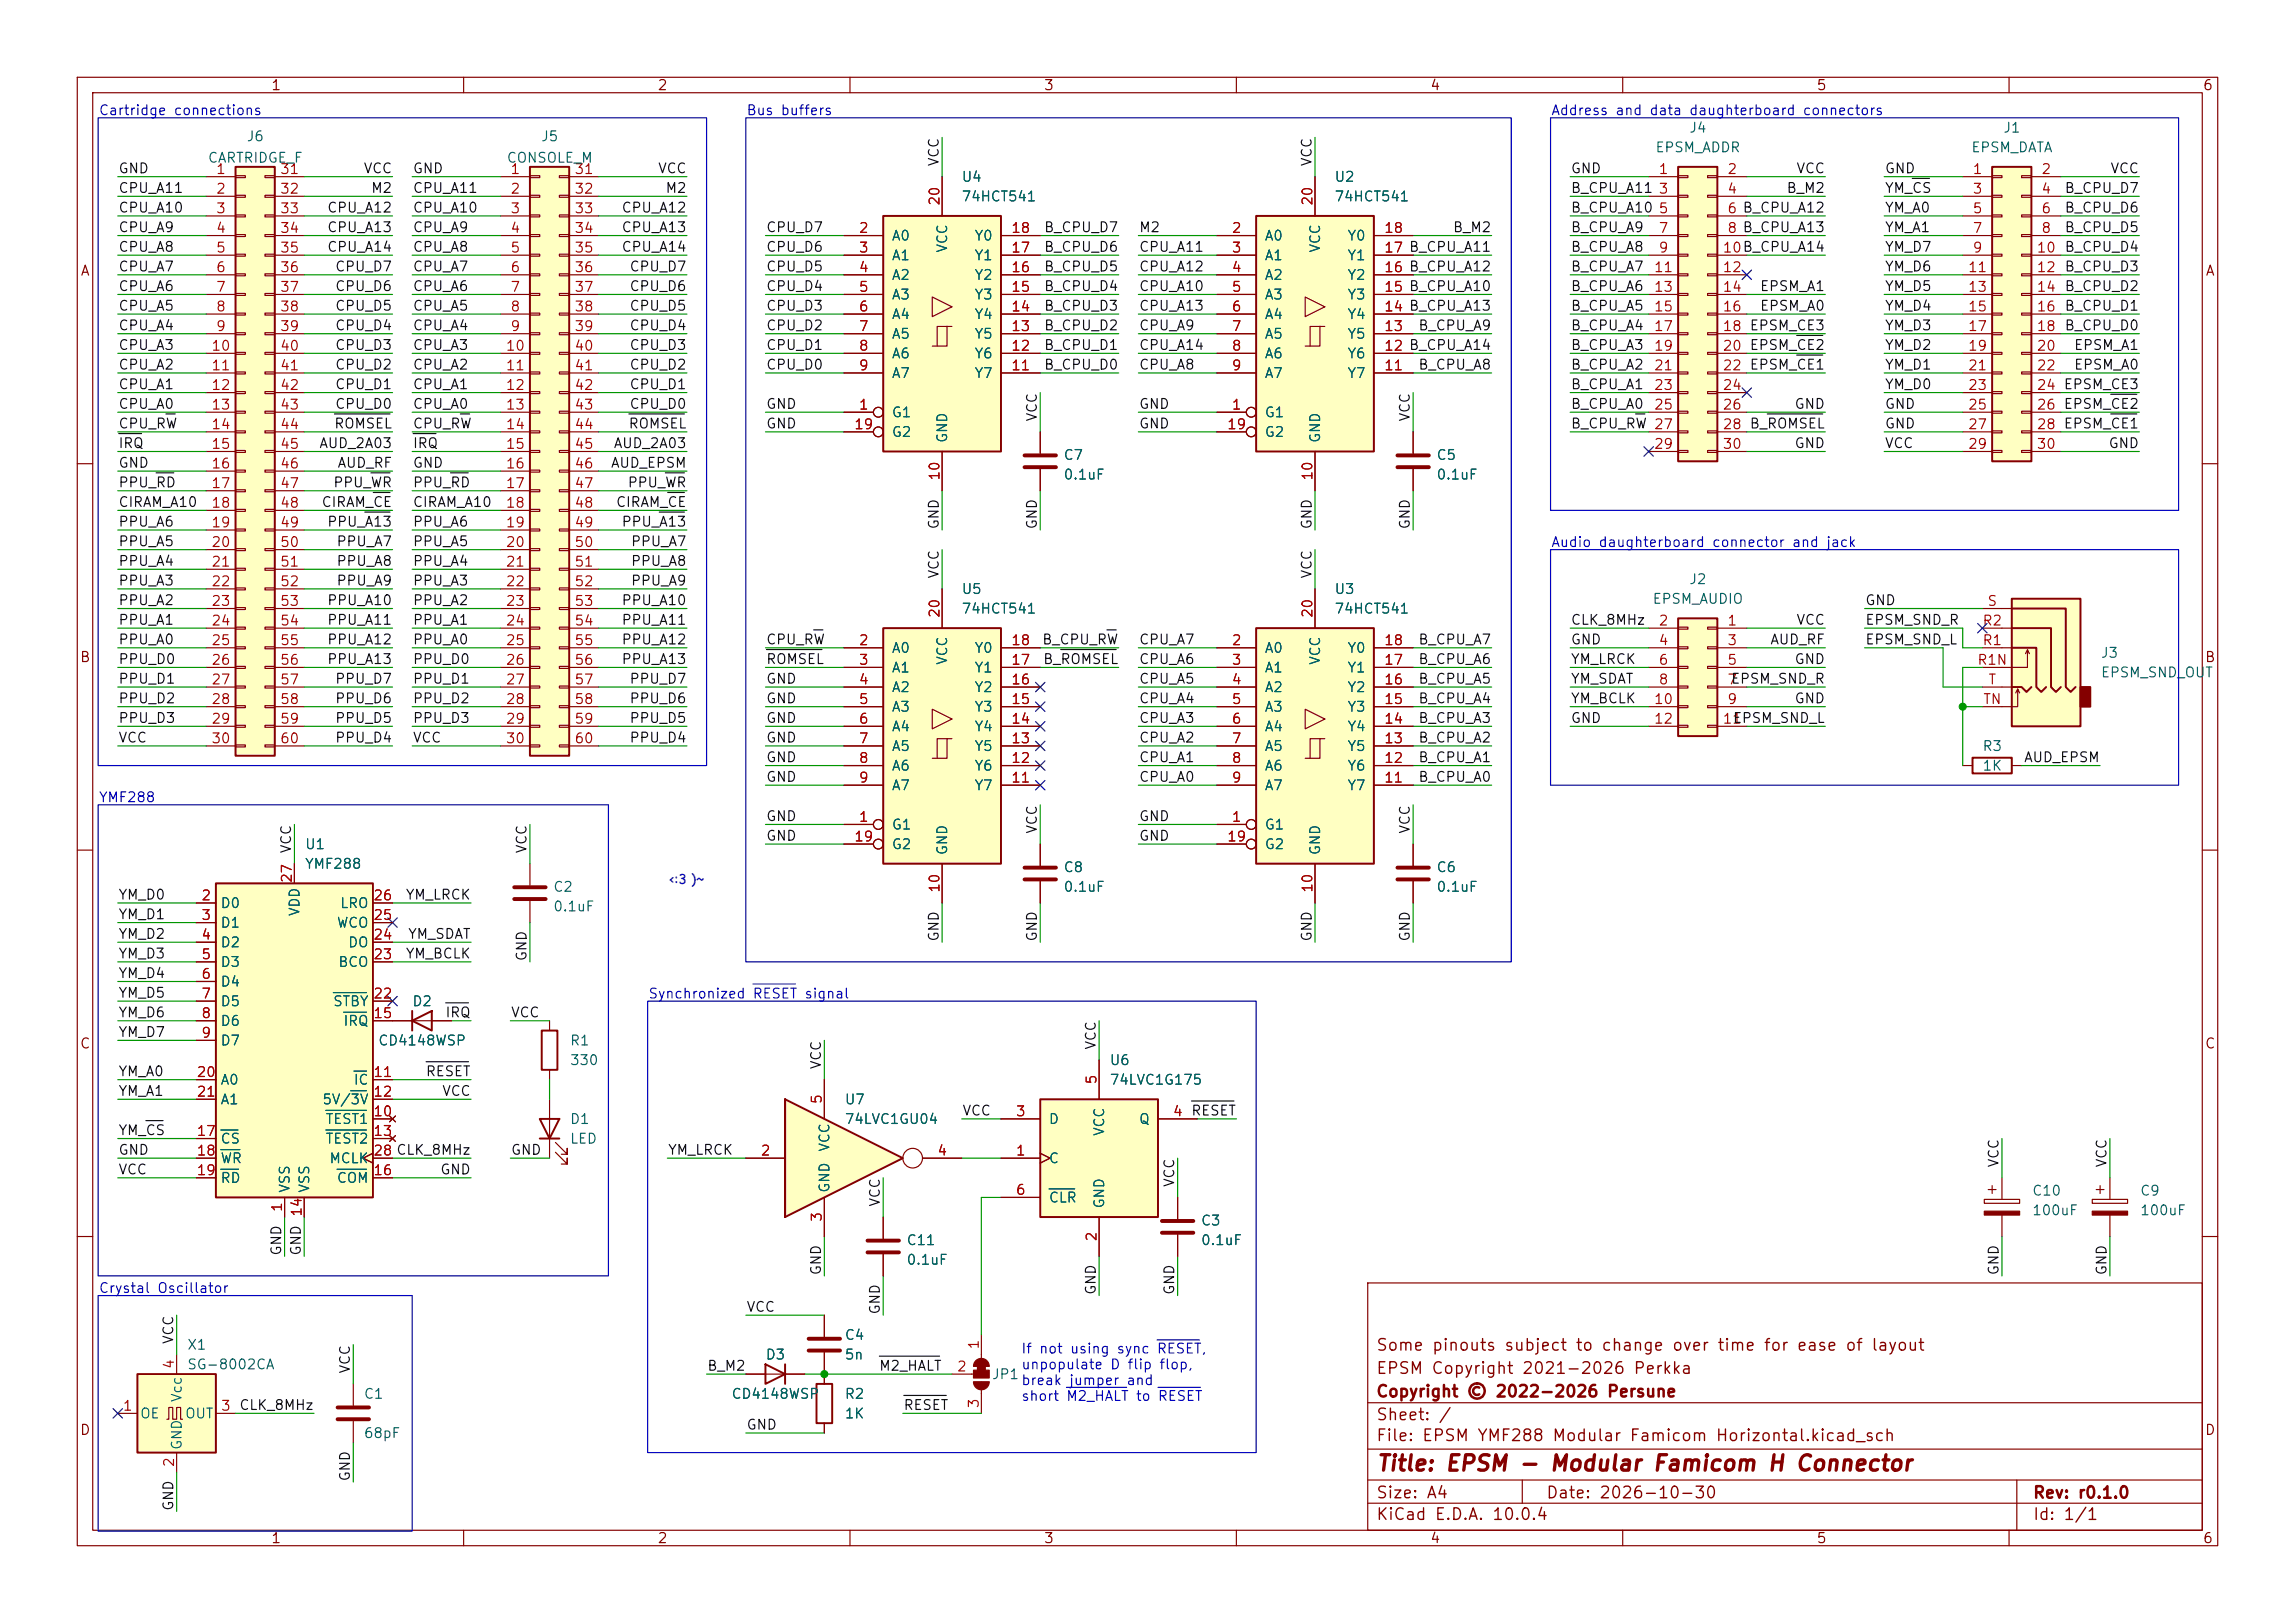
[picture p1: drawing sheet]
<svg xmlns="http://www.w3.org/2000/svg" width="297mm" height="210mm" viewBox="0 0 297 210" stroke-linecap="round" stroke-linejoin="round" font-family="sans-serif">
<defs><g id="words">
<text font-size="2" fill="#840000" x="178" y="190.8">Title: EPSM - Modular Famicom H Connector</text>
<text font-size="1.8" fill="#0000c2" x="86.6" y="114.4">&lt;:3 )~</text>
<g font-size="1.5" fill="#840000">
<text x="178" y="178.2">EPSM Copyright 2021-2026 Perkka</text>
<text x="178" y="175.2">Some pinouts subject to change over time for ease of layout</text>
<text x="178" y="184.2">Sheet: /</text>
<text x="178" y="181.2">Copyright © 2022-2026 Persune</text>
<text x="178" y="186.9">File: EPSM YMF288 Modular Famicom Horizontal.kicad_sch</text>
<text x="178" y="197.1">KiCad E.D.A. 10.0.4</text>
<text x="178" y="194.3">Size: A4</text>
<text x="200" y="194.3">Date: 2026-10-30</text>
<text x="263" y="194.3">Rev: r0.1.0</text>
<text x="263" y="197.1">Id: 1/1</text>
</g>
<g font-size="1.3" fill="#840000">
<text x="35" y="12">1</text>
<text x="85" y="12">2</text>
<text x="135" y="12">3</text>
<text x="185" y="12">4</text>
<text x="235" y="12">5</text>
<text x="285" y="12">6</text>
<text x="10.3" y="36">A</text>
<text x="285.3" y="36">A</text>
<text x="10.3" y="86">B</text>
<text x="285.3" y="86">B</text>
<text x="10.3" y="136">C</text>
<text x="285.3" y="136">C</text>
<text x="10.3" y="186">D</text>
<text x="285.3" y="186">D</text>
<text x="35" y="200">1</text>
<text x="85" y="200">2</text>
<text x="135" y="200">3</text>
<text x="185" y="200">4</text>
<text x="235" y="200">5</text>
<text x="285" y="200">6</text>
</g>
<g font-size="1.3" fill="#0000c2">
<text x="12.7" y="15.2">Cartridge connections</text>
<text x="96.5" y="15.2">Bus buffers</text>
<text x="200.7" y="15.2">Address and data daughterboard connectors</text>
<text x="200.7" y="71.1">Audio daughterboard connector and jack</text>
<text x="12.7" y="104.1">YMF288</text>
<text x="83.8" y="129.5">Synchronized RESET signal</text>
<text x="12.7" y="167.6">Crystal Oscillator</text>
<text x="132.1" y="175.5">If not using sync RESET,</text>
<text x="132.1" y="177.5">unpopulate D flip flop,</text>
<text x="132.1" y="179.5">break jumper and</text>
<text x="132.1" y="181.6">short M2_HALT to RESET</text>
</g>
<g font-size="1.3" fill="#006464">
<text x="218.5" y="17.5">J4</text>
<text x="259.2" y="17.5">J1</text>
<text x="26.8" y="21.4">CARTRIDGE_F</text>
<text x="31.8" y="18.6">J6</text>
<text x="65.5" y="21.4">CONSOLE_M</text>
<text x="69.9" y="18.6">J5</text>
<text x="124.4" y="23.8">U4</text>
<text x="172.6" y="23.8">U2</text>
<text x="214.1" y="20">EPSM_ADDR</text>
<text x="255" y="20">EPSM_DATA</text>
<text x="124.4" y="26.4">74HCT541</text>
<text x="172.6" y="26.4">74HCT541</text>
<text x="115.3" y="31.5">A0</text>
<text x="115.3" y="34">A1</text>
<text x="122.9" y="32.8" transform="rotate(-90 122.9 32.8)">VCC</text>
<text x="126" y="34">Y1</text>
<text x="126" y="31.5">Y0</text>
<text x="163.6" y="31.5">A0</text>
<text x="163.6" y="34">A1</text>
<text x="171.2" y="32.8" transform="rotate(-90 171.2 32.8)">VCC</text>
<text x="174.3" y="34">Y1</text>
<text x="174.3" y="31.5">Y0</text>
<text x="115.3" y="36.5">A2</text>
<text x="115.3" y="39.1">A3</text>
<text x="115.3" y="41.6">A4</text>
<text x="126" y="41.6">Y4</text>
<text x="126" y="39.1">Y3</text>
<text x="126" y="36.5">Y2</text>
<text x="163.6" y="36.5">A2</text>
<text x="163.6" y="39.1">A3</text>
<text x="163.6" y="41.6">A4</text>
<text x="174.3" y="41.6">Y4</text>
<text x="174.3" y="39.1">Y3</text>
<text x="174.3" y="36.5">Y2</text>
<text x="115.3" y="44.2">A5</text>
<text x="115.3" y="46.7">A6</text>
<text x="126" y="46.7">Y6</text>
<text x="126" y="44.2">Y5</text>
<text x="163.6" y="44.2">A5</text>
<text x="163.6" y="46.7">A6</text>
<text x="174.3" y="46.7">Y6</text>
<text x="174.3" y="44.2">Y5</text>
<text x="115.3" y="49.2">A7</text>
<text x="126" y="49.2">Y7</text>
<text x="163.6" y="49.2">A7</text>
<text x="174.3" y="49.2">Y7</text>
<text x="115.3" y="54.3">G1</text>
<text x="115.3" y="56.9">G2</text>
<text x="122.9" y="57.4" transform="rotate(-90 122.9 57.4)">GND</text>
<text x="137.6" y="59.8">C7</text>
<text x="163.6" y="54.3">G1</text>
<text x="163.6" y="56.9">G2</text>
<text x="171.2" y="57.4" transform="rotate(-90 171.2 57.4)">GND</text>
<text x="185.8" y="59.8">C5</text>
<text x="137.6" y="62.4">0.1uF</text>
<text x="185.8" y="62.4">0.1uF</text>
<text x="124.4" y="77.2">U5</text>
<text x="172.6" y="77.2">U3</text>
<text x="218.5" y="75.9">J2</text>
<text x="124.4" y="79.7">74HCT541</text>
<text x="172.6" y="79.7">74HCT541</text>
<text x="213.8" y="78.4">EPSM_AUDIO</text>
<text x="115.3" y="84.8">A0</text>
<text x="115.3" y="87.3">A1</text>
<text x="115.3" y="89.9">A2</text>
<text x="122.9" y="86.1" transform="rotate(-90 122.9 86.1)">VCC</text>
<text x="126" y="89.9">Y2</text>
<text x="126" y="87.3">Y1</text>
<text x="126" y="84.8">Y0</text>
<text x="163.6" y="84.8">A0</text>
<text x="163.6" y="87.3">A1</text>
<text x="163.6" y="89.9">A2</text>
<text x="171.2" y="86.1" transform="rotate(-90 171.2 86.1)">VCC</text>
<text x="174.3" y="89.9">Y2</text>
<text x="174.3" y="87.3">Y1</text>
<text x="174.3" y="84.8">Y0</text>
<text x="271.8" y="85.4">J3</text>
<text x="271.8" y="88">EPSM_SND_OUT</text>
<text x="115.3" y="92.4">A3</text>
<text x="115.3" y="95">A4</text>
<text x="126" y="95">Y4</text>
<text x="126" y="92.4">Y3</text>
<text x="163.6" y="92.4">A3</text>
<text x="163.6" y="95">A4</text>
<text x="174.3" y="95">Y4</text>
<text x="174.3" y="92.4">Y3</text>
<text x="115.3" y="97.5">A5</text>
<text x="115.3" y="100">A6</text>
<text x="126" y="100">Y6</text>
<text x="126" y="97.5">Y5</text>
<text x="163.6" y="97.5">A5</text>
<text x="163.6" y="100">A6</text>
<text x="174.3" y="100">Y6</text>
<text x="174.3" y="97.5">Y5</text>
<text x="256.5" y="97.5">R3</text>
<text x="256.5" y="100">1K</text>
<text x="115.3" y="107.7">G1</text>
<text x="115.3" y="102.6">A7</text>
<text x="126" y="102.6">Y7</text>
<text x="163.6" y="107.7">G1</text>
<text x="163.6" y="102.6">A7</text>
<text x="174.3" y="102.6">Y7</text>
<text x="39.4" y="112.7">YMF288</text>
<text x="39.4" y="110.2">U1</text>
<text x="115.3" y="110.2">G2</text>
<text x="122.9" y="110.7" transform="rotate(-90 122.9 110.7)">GND</text>
<text x="137.6" y="113.2">C8</text>
<text x="163.6" y="110.2">G2</text>
<text x="171.2" y="110.7" transform="rotate(-90 171.2 110.7)">GND</text>
<text x="185.8" y="113.2">C6</text>
<text x="28.4" y="117.8">D0</text>
<text x="39.1" y="118.6" transform="rotate(-90 39.1 118.6)">VDD</text>
<text x="43.9" y="117.8">LRO</text>
<text x="71.5" y="115.7">C2</text>
<text x="71.5" y="118.2">0.1uF</text>
<text x="137.6" y="115.7">0.1uF</text>
<text x="185.8" y="115.7">0.1uF</text>
<text x="28.4" y="120.4">D1</text>
<text x="28.4" y="122.9">D2</text>
<text x="28.4" y="125.4">D3</text>
<text x="43.5" y="120.4">WCO</text>
<text x="43.7" y="125.4">BCO</text>
<text x="44.9" y="122.9">DO</text>
<text x="28.4" y="128">D4</text>
<text x="28.4" y="130.5">D5</text>
<text x="43" y="130.5">STBY</text>
<text x="53.3" y="130.5">D2</text>
<text x="28.4" y="133.1">D6</text>
<text x="28.4" y="135.6">D7</text>
<text x="44.3" y="133.1">IRQ</text>
<text x="48.9" y="135.6">CD4148WSP</text>
<text x="73.7" y="135.6">R1</text>
<text x="28.4" y="140.7">A0</text>
<text x="28.4" y="143.2">A1</text>
<text x="41.6" y="143.2">5V/3V</text>
<text x="45.7" y="140.7">IC</text>
<text x="73.7" y="138.1">330</text>
<text x="109.2" y="143.2">U7</text>
<text x="143.5" y="140.7">74LVC1G175</text>
<text x="143.5" y="138.1">U6</text>
<text x="28.4" y="148.3">CS</text>
<text x="42" y="145.8">TEST1</text>
<text x="42" y="148.3">TEST2</text>
<text x="73.7" y="145.8">D1</text>
<text x="73.7" y="148.3">LED</text>
<text x="107.7" y="149.1" transform="rotate(-90 107.7 149.1)">VCC</text>
<text x="109.2" y="145.8">74LVC1GU04</text>
<text x="135.6" y="145.8">D</text>
<text x="143.2" y="147.1" transform="rotate(-90 143.2 147.1)">VCC</text>
<text x="147.3" y="145.8">Q</text>
<text x="28.4" y="150.8">WR</text>
<text x="28.4" y="153.4">RD</text>
<text x="37.8" y="154.4" transform="rotate(-90 37.8 154.4)">VSS</text>
<text x="40.3" y="154.4" transform="rotate(-90 40.3 154.4)">VSS</text>
<text x="42.5" y="150.8">MCLK</text>
<text x="43.5" y="153.4">COM</text>
<text x="107.7" y="154.4" transform="rotate(-90 107.7 154.4)">GND</text>
<text x="135.6" y="150.8">C</text>
<text x="135.6" y="155.9">CLR</text>
<text x="262.9" y="155">C10</text>
<text x="276.9" y="155">C9</text>
<text x="117.2" y="161.4">C11</text>
<text x="143.2" y="156.5" transform="rotate(-90 143.2 156.5)">GND</text>
<text x="155.3" y="158.9">C3</text>
<text x="155.3" y="161.4">0.1uF</text>
<text x="262.9" y="157.6">100uF</text>
<text x="276.9" y="157.6">100uF</text>
<text x="117.2" y="164">0.1uF</text>
<text x="109.2" y="173.7">C4</text>
<text x="24.1" y="177.5">SG-8002CA</text>
<text x="24.1" y="175">X1</text>
<text x="99" y="176.2">D3</text>
<text x="109.2" y="176.2">5n</text>
<text x="128.3" y="178.8">JP1</text>
<text x="18" y="183.9">OE</text>
<text x="23.8" y="181.5" transform="rotate(-90 23.8 181.5)">Vcc</text>
<text x="23.9" y="183.9">OUT</text>
<text x="47" y="181.3">C1</text>
<text x="94.6" y="181.3">CD4148WSP</text>
<text x="109.2" y="181.3">R2</text>
<text x="109.2" y="183.9">1K</text>
<text x="23.8" y="187.7" transform="rotate(-90 23.8 187.7)">GND</text>
<text x="47" y="186.4">68pF</text>
</g>
<g font-size="1.3" fill="#0f0f0f">
<text x="15.2" y="22.7">GND</text>
<text x="47" y="22.7">VCC</text>
<text x="53.3" y="22.7">GND</text>
<text x="85.1" y="22.7">VCC</text>
<text x="121.8" y="21.6" transform="rotate(-90 121.8 21.6)">VCC</text>
<text x="170.1" y="21.6" transform="rotate(-90 170.1 21.6)">VCC</text>
<text x="203.2" y="22.7">GND</text>
<text x="232.4" y="22.7">VCC</text>
<text x="243.8" y="22.7">GND</text>
<text x="273" y="22.7">VCC</text>
<text x="15.2" y="27.8">CPU_A10</text>
<text x="15.2" y="25.3">CPU_A11</text>
<text x="42.3" y="27.8">CPU_A12</text>
<text x="47.9" y="25.3">M2</text>
<text x="53.3" y="25.3">CPU_A11</text>
<text x="53.3" y="27.8">CPU_A10</text>
<text x="80.4" y="27.8">CPU_A12</text>
<text x="86" y="25.3">M2</text>
<text x="203.2" y="27.8">B_CPU_A10</text>
<text x="203.2" y="25.3">B_CPU_A11</text>
<text x="231.1" y="25.3">B_M2</text>
<text x="243.8" y="27.8">YM_A0</text>
<text x="243.8" y="25.3">YM_CS</text>
<text x="267.1" y="27.8">B_CPU_D6</text>
<text x="267.1" y="25.3">B_CPU_D7</text>
<text x="15.2" y="32.9">CPU_A8</text>
<text x="15.2" y="35.4">CPU_A7</text>
<text x="15.2" y="30.4">CPU_A9</text>
<text x="42.3" y="30.4">CPU_A13</text>
<text x="42.3" y="32.9">CPU_A14</text>
<text x="43.3" y="35.4">CPU_D7</text>
<text x="53.3" y="35.4">CPU_A7</text>
<text x="53.3" y="32.9">CPU_A8</text>
<text x="53.3" y="30.4">CPU_A9</text>
<text x="80.4" y="32.9">CPU_A14</text>
<text x="80.4" y="30.4">CPU_A13</text>
<text x="81.4" y="35.4">CPU_D7</text>
<text x="99.1" y="35.4">CPU_D5</text>
<text x="99.1" y="32.9">CPU_D6</text>
<text x="99.1" y="30.4">CPU_D7</text>
<text x="135" y="35.4">B_CPU_D5</text>
<text x="135" y="32.9">B_CPU_D6</text>
<text x="135" y="30.4">B_CPU_D7</text>
<text x="147.3" y="35.4">CPU_A12</text>
<text x="147.3" y="32.9">CPU_A11</text>
<text x="147.3" y="30.4">M2</text>
<text x="187.9" y="30.4">B_M2</text>
<text x="203.2" y="35.4">B_CPU_A7</text>
<text x="203.2" y="30.4">B_CPU_A9</text>
<text x="203.2" y="32.9">B_CPU_A8</text>
<text x="243.8" y="35.4">YM_D6</text>
<text x="243.8" y="30.4">YM_A1</text>
<text x="243.8" y="32.9">YM_D7</text>
<text x="267.1" y="35.4">B_CPU_D3</text>
<text x="267.1" y="30.4">B_CPU_D5</text>
<text x="267.1" y="32.9">B_CPU_D4</text>
<text x="15.2" y="38">CPU_A6</text>
<text x="15.2" y="40.5">CPU_A5</text>
<text x="43.3" y="38">CPU_D6</text>
<text x="43.3" y="40.5">CPU_D5</text>
<text x="53.3" y="40.5">CPU_A5</text>
<text x="53.3" y="38">CPU_A6</text>
<text x="81.4" y="40.5">CPU_D5</text>
<text x="81.4" y="38">CPU_D6</text>
<text x="99.1" y="38">CPU_D4</text>
<text x="99.1" y="40.5">CPU_D3</text>
<text x="135" y="38">B_CPU_D4</text>
<text x="135" y="40.5">B_CPU_D3</text>
<text x="147.3" y="40.5">CPU_A13</text>
<text x="147.3" y="38">CPU_A10</text>
<text x="203.2" y="38">B_CPU_A6</text>
<text x="203.2" y="40.5">B_CPU_A5</text>
<text x="227.7" y="38">EPSM_A1</text>
<text x="227.7" y="40.5">EPSM_A0</text>
<text x="243.8" y="40.5">YM_D4</text>
<text x="243.8" y="38">YM_D5</text>
<text x="267.1" y="38">B_CPU_D2</text>
<text x="267.1" y="40.5">B_CPU_D1</text>
<text x="15.2" y="45.6">CPU_A3</text>
<text x="15.2" y="43.1">CPU_A4</text>
<text x="43.3" y="45.6">CPU_D3</text>
<text x="43.3" y="43.1">CPU_D4</text>
<text x="53.3" y="43.1">CPU_A4</text>
<text x="53.3" y="45.6">CPU_A3</text>
<text x="81.4" y="45.6">CPU_D3</text>
<text x="81.4" y="43.1">CPU_D4</text>
<text x="99.1" y="45.6">CPU_D1</text>
<text x="99.1" y="43.1">CPU_D2</text>
<text x="135" y="43.1">B_CPU_D2</text>
<text x="135" y="45.6">B_CPU_D1</text>
<text x="147.3" y="43.1">CPU_A9</text>
<text x="147.3" y="45.6">CPU_A14</text>
<text x="183.5" y="43.1">B_CPU_A9</text>
<text x="203.2" y="43.1">B_CPU_A4</text>
<text x="203.2" y="45.6">B_CPU_A3</text>
<text x="243.8" y="45.6">YM_D2</text>
<text x="243.8" y="43.1">YM_D3</text>
<text x="267.1" y="43.1">B_CPU_D0</text>
<text x="268.3" y="45.6">EPSM_A1</text>
<text x="15.2" y="48.1">CPU_A2</text>
<text x="15.2" y="53.2">CPU_A0</text>
<text x="15.2" y="50.7">CPU_A1</text>
<text x="43.3" y="53.2">CPU_D0</text>
<text x="43.3" y="50.7">CPU_D1</text>
<text x="43.3" y="48.1">CPU_D2</text>
<text x="53.3" y="50.7">CPU_A1</text>
<text x="53.3" y="48.1">CPU_A2</text>
<text x="53.3" y="53.2">CPU_A0</text>
<text x="81.4" y="53.2">CPU_D0</text>
<text x="81.4" y="48.1">CPU_D2</text>
<text x="81.4" y="50.7">CPU_D1</text>
<text x="99.1" y="53.2">GND</text>
<text x="99.1" y="48.1">CPU_D0</text>
<text x="135" y="48.1">B_CPU_D0</text>
<text x="147.3" y="48.1">CPU_A8</text>
<text x="147.3" y="53.2">GND</text>
<text x="183.5" y="48.1">B_CPU_A8</text>
<text x="203.2" y="48.1">B_CPU_A2</text>
<text x="203.2" y="53.2">B_CPU_A0</text>
<text x="203.2" y="50.7">B_CPU_A1</text>
<text x="232.1" y="53.2">GND</text>
<text x="243.8" y="50.7">YM_D0</text>
<text x="243.8" y="53.2">GND</text>
<text x="243.8" y="48.1">YM_D1</text>
<text x="268.3" y="48.1">EPSM_A0</text>
<text x="15.2" y="58.3">IRQ</text>
<text x="15.2" y="55.8">CPU_RW</text>
<text x="41.2" y="58.3">AUD_2A03</text>
<text x="43.2" y="55.8">ROMSEL</text>
<text x="53.3" y="55.8">CPU_RW</text>
<text x="53.3" y="58.3">IRQ</text>
<text x="79.3" y="58.3">AUD_2A03</text>
<text x="81.3" y="55.8">ROMSEL</text>
<text x="99.1" y="55.8">GND</text>
<text x="134.5" y="54.6" transform="rotate(-90 134.5 54.6)">VCC</text>
<text x="147.3" y="55.8">GND</text>
<text x="182.8" y="54.6" transform="rotate(-90 182.8 54.6)">VCC</text>
<text x="203.2" y="55.8">B_CPU_RW 27</text>
<text x="232.1" y="58.3">GND</text>
<text x="243.8" y="55.8">GND</text>
<text x="243.8" y="58.3">VCC</text>
<text x="272.8" y="58.3">GND</text>
<text x="15.2" y="63.4">PPU_RD</text>
<text x="15.2" y="65.9">CIRAM_A10</text>
<text x="15.2" y="60.8">GND</text>
<text x="41.5" y="65.9">CIRAM_CE</text>
<text x="43" y="63.4">PPU_WR</text>
<text x="43.6" y="60.8">AUD_RF</text>
<text x="53.3" y="65.9">CIRAM_A10</text>
<text x="53.3" y="60.8">GND</text>
<text x="53.3" y="63.4">PPU_RD</text>
<text x="79" y="60.8">AUD_EPSM</text>
<text x="79.6" y="65.9">CIRAM_CE</text>
<text x="81.1" y="63.4">PPU_WR</text>
<text x="15.2" y="71">PPU_A5</text>
<text x="15.2" y="68.5">PPU_A6</text>
<text x="42.3" y="68.5">PPU_A13</text>
<text x="43.5" y="71">PPU_A7</text>
<text x="53.3" y="71">PPU_A5</text>
<text x="53.3" y="68.5">PPU_A6</text>
<text x="80.4" y="68.5">PPU_A13</text>
<text x="81.6" y="71">PPU_A7</text>
<text x="121.8" y="68.6" transform="rotate(-90 121.8 68.6)">GND</text>
<text x="134.5" y="68.6" transform="rotate(-90 134.5 68.6)">GND</text>
<text x="170.1" y="68.6" transform="rotate(-90 170.1 68.6)">GND</text>
<text x="182.8" y="68.6" transform="rotate(-90 182.8 68.6)">GND</text>
<text x="15.2" y="73.5">PPU_A4</text>
<text x="15.2" y="76.1">PPU_A3</text>
<text x="43.5" y="76.1">PPU_A9</text>
<text x="43.5" y="73.5">PPU_A8</text>
<text x="53.3" y="76.1">PPU_A3</text>
<text x="53.3" y="73.5">PPU_A4</text>
<text x="81.6" y="76.1">PPU_A9</text>
<text x="81.6" y="73.5">PPU_A8</text>
<text x="121.8" y="75" transform="rotate(-90 121.8 75)">VCC</text>
<text x="170.1" y="75" transform="rotate(-90 170.1 75)">VCC</text>
<text x="15.2" y="78.6">PPU_A2</text>
<text x="15.2" y="81.2">PPU_A1</text>
<text x="15.2" y="83.7">PPU_A0</text>
<text x="42.3" y="78.6">PPU_A10</text>
<text x="42.3" y="83.7">PPU_A12</text>
<text x="42.3" y="81.2">PPU_A11</text>
<text x="53.3" y="78.6">PPU_A2</text>
<text x="53.3" y="83.7">PPU_A0</text>
<text x="53.3" y="81.2">PPU_A1</text>
<text x="80.4" y="78.6">PPU_A10</text>
<text x="80.4" y="83.7">PPU_A12</text>
<text x="80.4" y="81.2">PPU_A11</text>
<text x="99.1" y="83.7">CPU_RW</text>
<text x="134.8" y="83.7">B_CPU_RW</text>
<text x="147.3" y="83.7">CPU_A7</text>
<text x="183.5" y="83.7">B_CPU_A7</text>
<text x="203.2" y="81.2">CLK_8MHz</text>
<text x="203.2" y="83.7">GND</text>
<text x="229" y="83.7">AUD_RF</text>
<text x="232.4" y="81.2">VCC</text>
<text x="241.3" y="83.7">EPSM_SND_L</text>
<text x="241.3" y="81.2">EPSM_SND_R</text>
<text x="241.3" y="78.6">GND</text>
<text x="15.2" y="86.2">PPU_D0</text>
<text x="15.2" y="88.8">PPU_D1</text>
<text x="42.3" y="86.2">PPU_A13</text>
<text x="43.3" y="88.8">PPU_D7</text>
<text x="53.3" y="86.2">PPU_D0</text>
<text x="53.3" y="88.8">PPU_D1</text>
<text x="80.4" y="86.2">PPU_A13</text>
<text x="81.4" y="88.8">PPU_D7</text>
<text x="99.1" y="88.8">GND</text>
<text x="99.1" y="86.2">ROMSEL</text>
<text x="134.9" y="86.2">B_ROMSEL</text>
<text x="147.3" y="88.8">CPU_A5</text>
<text x="147.3" y="86.2">CPU_A6</text>
<text x="183.5" y="88.8">B_CPU_A5</text>
<text x="183.5" y="86.2">B_CPU_A6</text>
<text x="203.2" y="88.8">YM_SDAT</text>
<text x="203.2" y="86.2">YM_LRCK</text>
<text x="223.9" y="88.8">EPSM_SND_R</text>
<text x="232.1" y="86.2">GND</text>
<text x="15.2" y="91.3">PPU_D2</text>
<text x="15.2" y="93.9">PPU_D3</text>
<text x="43.3" y="91.3">PPU_D6</text>
<text x="43.3" y="93.9">PPU_D5</text>
<text x="53.3" y="93.9">PPU_D3</text>
<text x="53.3" y="91.3">PPU_D2</text>
<text x="81.4" y="93.9">PPU_D5</text>
<text x="81.4" y="91.3">PPU_D6</text>
<text x="99.1" y="93.9">GND</text>
<text x="99.1" y="91.3">GND</text>
<text x="147.3" y="91.3">CPU_A4</text>
<text x="147.3" y="93.9">CPU_A3</text>
<text x="183.5" y="91.3">B_CPU_A4</text>
<text x="183.5" y="93.9">B_CPU_A3</text>
<text x="203.2" y="91.3">YM_BCLK</text>
<text x="203.2" y="93.9">GND</text>
<text x="224.2" y="93.9">EPSM_SND_L</text>
<text x="232.1" y="91.3">GND</text>
<text x="15.2" y="96.4">VCC</text>
<text x="43.3" y="96.4">PPU_D4</text>
<text x="53.3" y="96.4">VCC</text>
<text x="81.4" y="96.4">PPU_D4</text>
<text x="99.1" y="96.4">GND</text>
<text x="99.1" y="98.9">GND</text>
<text x="99.1" y="101.5">GND</text>
<text x="147.3" y="101.5">CPU_A0</text>
<text x="147.3" y="98.9">CPU_A1</text>
<text x="147.3" y="96.4">CPU_A2</text>
<text x="183.5" y="96.4">B_CPU_A2</text>
<text x="183.5" y="101.5">B_CPU_A0</text>
<text x="183.5" y="98.9">B_CPU_A1</text>
<text x="261.8" y="98.9">AUD_EPSM</text>
<text x="99.1" y="106.6">GND</text>
<text x="134.5" y="108" transform="rotate(-90 134.5 108)">VCC</text>
<text x="147.3" y="106.6">GND</text>
<text x="182.8" y="108" transform="rotate(-90 182.8 108)">VCC</text>
<text x="38" y="110.5" transform="rotate(-90 38 110.5)">VCC</text>
<text x="68.5" y="110.5" transform="rotate(-90 68.5 110.5)">VCC</text>
<text x="99.1" y="109.1">GND</text>
<text x="147.3" y="109.1">GND</text>
<text x="15.2" y="119.3">YM_D1</text>
<text x="15.2" y="116.7">YM_D0</text>
<text x="52.4" y="116.7">YM_LRCK</text>
<text x="15.2" y="124.3">YM_D3</text>
<text x="15.2" y="121.8">YM_D2</text>
<text x="52.4" y="124.3">YM_BCLK</text>
<text x="52.7" y="121.8">YM_SDAT</text>
<text x="68.5" y="124.5" transform="rotate(-90 68.5 124.5)">GND</text>
<text x="121.8" y="121.9" transform="rotate(-90 121.8 121.9)">GND</text>
<text x="134.5" y="121.9" transform="rotate(-90 134.5 121.9)">GND</text>
<text x="170.1" y="121.9" transform="rotate(-90 170.1 121.9)">GND</text>
<text x="182.8" y="121.9" transform="rotate(-90 182.8 121.9)">GND</text>
<text x="15.2" y="132">YM_D6</text>
<text x="15.2" y="129.4">YM_D5</text>
<text x="15.2" y="126.9">YM_D4</text>
<text x="57.6" y="132">IRQ</text>
<text x="66" y="132">VCC</text>
<text x="15.2" y="134.5">YM_D7</text>
<text x="142.1" y="135.9" transform="rotate(-90 142.1 135.9)">VCC</text>
<text x="15.2" y="142.1">YM_A1</text>
<text x="15.2" y="139.6">YM_A0</text>
<text x="55" y="139.6">RESET</text>
<text x="57.1" y="142.1">VCC</text>
<text x="106.6" y="138.5" transform="rotate(-90 106.6 138.5)">VCC</text>
<text x="15.2" y="147.2">YM_CS</text>
<text x="15.2" y="149.7">GND</text>
<text x="66" y="149.7">GND</text>
<text x="86.4" y="149.7">YM_LRCK</text>
<text x="124.5" y="144.7">VCC</text>
<text x="154.1" y="144.7">RESET</text>
<text x="15.2" y="152.3">VCC</text>
<text x="56.9" y="152.3">GND</text>
<text x="152.3" y="153.7" transform="rotate(-90 152.3 153.7)">VCC</text>
<text x="259" y="151.2" transform="rotate(-90 259 151.2)">VCC</text>
<text x="272.9" y="151.2" transform="rotate(-90 272.9 151.2)">VCC</text>
<text x="114.2" y="156.2" transform="rotate(-90 114.2 156.2)">VCC</text>
<text x="36.7" y="162.6" transform="rotate(-90 36.7 162.6)">GND</text>
<text x="39.2" y="162.6" transform="rotate(-90 39.2 162.6)">GND</text>
<text x="106.6" y="165.1" transform="rotate(-90 106.6 165.1)">GND</text>
<text x="142.1" y="167.6" transform="rotate(-90 142.1 167.6)">GND</text>
<text x="152.3" y="167.6" transform="rotate(-90 152.3 167.6)">GND</text>
<text x="259" y="165.1" transform="rotate(-90 259 165.1)">GND</text>
<text x="272.9" y="165.1" transform="rotate(-90 272.9 165.1)">GND</text>
<text x="96.5" y="170.1">VCC</text>
<text x="114.2" y="170.2" transform="rotate(-90 114.2 170.2)">GND</text>
<text x="22.7" y="174" transform="rotate(-90 22.7 174)">VCC</text>
<text x="45.6" y="177.8" transform="rotate(-90 45.6 177.8)">VCC</text>
<text x="91.4" y="177.7">B_M2</text>
<text x="113.7" y="177.7">M2_HALT</text>
<text x="30.9" y="182.8">CLK_8MHz</text>
<text x="96.5" y="185.3">GND</text>
<text x="116.8" y="182.8">RESET</text>
<text x="45.6" y="191.8" transform="rotate(-90 45.6 191.8)">GND</text>
<text x="22.7" y="195.6" transform="rotate(-90 22.7 195.6)">GND</text>
</g>
<g font-size="1.3" fill="#a90000">
<text x="27.9" y="22.8">1</text>
<text x="36.2" y="22.8">31</text>
<text x="66" y="22.8">1</text>
<text x="74.3" y="22.8">31</text>
<text x="214.6" y="22.8">1</text>
<text x="223.4" y="22.8">2</text>
<text x="255.2" y="22.8">1</text>
<text x="264.1" y="22.8">2</text>
<text x="27.9" y="25.4">2</text>
<text x="27.9" y="27.9">3</text>
<text x="36.2" y="25.4">32</text>
<text x="36.2" y="27.9">33</text>
<text x="66" y="25.4">2</text>
<text x="66" y="27.9">3</text>
<text x="74.3" y="25.4">32</text>
<text x="74.3" y="27.9">33</text>
<text x="121.9" y="26.7" transform="rotate(-90 121.9 26.7)">20</text>
<text x="170.2" y="26.7" transform="rotate(-90 170.2 26.7)">20</text>
<text x="214.6" y="25.4">3</text>
<text x="214.6" y="27.9">5</text>
<text x="223.4" y="25.4">4</text>
<text x="223.4" y="27.9">6 B_CPU_A12</text>
<text x="255.2" y="25.4">3</text>
<text x="255.2" y="27.9">5</text>
<text x="264.1" y="25.4">4</text>
<text x="264.1" y="27.9">6</text>
<text x="27.9" y="30.5">4</text>
<text x="27.9" y="33">5</text>
<text x="27.9" y="35.5">6</text>
<text x="36.2" y="30.5">34</text>
<text x="36.2" y="33">35</text>
<text x="36.2" y="35.5">36</text>
<text x="66" y="30.5">4</text>
<text x="66" y="33">5</text>
<text x="66" y="35.5">6</text>
<text x="74.3" y="30.5">34</text>
<text x="74.3" y="33">35</text>
<text x="74.3" y="35.5">36</text>
<text x="111.1" y="30.5">2</text>
<text x="111.1" y="33">3</text>
<text x="111.1" y="35.5">4</text>
<text x="130.8" y="35.5">16</text>
<text x="130.8" y="33">17</text>
<text x="130.8" y="30.5">18</text>
<text x="159.3" y="30.5">2</text>
<text x="159.3" y="33">3</text>
<text x="159.3" y="35.5">4</text>
<text x="179" y="35.5">16 B_CPU_A12</text>
<text x="179" y="33">17 B_CPU_A11</text>
<text x="179" y="30.5">18</text>
<text x="179" y="35.5">16</text>
<text x="179" y="33">17</text>
<text x="214" y="35.5">11</text>
<text x="214.6" y="30.5">7</text>
<text x="214.6" y="33">9</text>
<text x="222.8" y="33">10B_CPU_A14</text>
<text x="222.8" y="35.5">12</text>
<text x="223.4" y="30.5">8 B_CPU_A13</text>
<text x="254.6" y="35.5">11</text>
<text x="255.2" y="30.5">7</text>
<text x="255.2" y="33">9</text>
<text x="263.5" y="33">10</text>
<text x="263.5" y="35.5">12</text>
<text x="264.1" y="30.5">8</text>
<text x="27.9" y="38.1">7</text>
<text x="27.9" y="40.6">8</text>
<text x="36.2" y="38.1">37</text>
<text x="36.2" y="40.6">38</text>
<text x="66" y="38.1">7</text>
<text x="66" y="40.6">8</text>
<text x="74.3" y="38.1">37</text>
<text x="74.3" y="40.6">38</text>
<text x="111.1" y="38.1">5</text>
<text x="111.1" y="40.6">6</text>
<text x="130.8" y="40.6">14</text>
<text x="130.8" y="38.1">15</text>
<text x="159.3" y="38.1">5</text>
<text x="159.3" y="40.6">6</text>
<text x="179" y="40.6">14 B_CPU_A13</text>
<text x="179" y="38.1">15 B_CPU_A10</text>
<text x="179" y="40.6">14</text>
<text x="179" y="38.1">15</text>
<text x="214" y="38.1">13</text>
<text x="214" y="40.6">15</text>
<text x="222.8" y="38.1">14</text>
<text x="222.8" y="40.6">16</text>
<text x="254.6" y="38.1">13</text>
<text x="254.6" y="40.6">15</text>
<text x="263.5" y="38.1">14</text>
<text x="263.5" y="40.6">16</text>
<text x="27.3" y="45.7">10</text>
<text x="27.9" y="43.2">9</text>
<text x="36.2" y="43.2">39</text>
<text x="36.2" y="45.7">40</text>
<text x="65.4" y="45.7">10</text>
<text x="66" y="43.2">9</text>
<text x="74.3" y="43.2">39</text>
<text x="74.3" y="45.7">40</text>
<text x="111.1" y="43.2">7</text>
<text x="111.1" y="45.7">8</text>
<text x="130.8" y="45.7">12</text>
<text x="130.8" y="43.2">13</text>
<text x="159.3" y="43.2">7</text>
<text x="159.3" y="45.7">8</text>
<text x="179" y="45.7">12 B_CPU_A14</text>
<text x="179" y="43.2">13</text>
<text x="179" y="45.7">12</text>
<text x="214" y="43.2">17</text>
<text x="214" y="45.7">19</text>
<text x="222.8" y="43.2">18 EPSM_CE3</text>
<text x="222.8" y="45.7">20 EPSM_CE2</text>
<text x="254.6" y="43.2">17</text>
<text x="254.6" y="45.7">19</text>
<text x="263.5" y="43.2">18</text>
<text x="263.5" y="45.7">20</text>
<text x="27.3" y="48.2">11</text>
<text x="27.3" y="50.8">12</text>
<text x="27.3" y="53.3">13</text>
<text x="36.2" y="48.2">41</text>
<text x="36.2" y="50.8">42</text>
<text x="36.2" y="53.3">43</text>
<text x="65.4" y="48.2">11</text>
<text x="65.4" y="50.8">12</text>
<text x="65.4" y="53.3">13</text>
<text x="74.3" y="48.2">41</text>
<text x="74.3" y="50.8">42</text>
<text x="74.3" y="53.3">43</text>
<text x="111.1" y="53.3">1</text>
<text x="111.1" y="48.2">9</text>
<text x="130.8" y="48.2">11</text>
<text x="159.3" y="53.3">1</text>
<text x="159.3" y="48.2">9</text>
<text x="179" y="48.2">11</text>
<text x="214" y="48.2">21</text>
<text x="214" y="50.8">23</text>
<text x="214" y="53.3">25</text>
<text x="222.8" y="48.2">22 EPSM_CE1</text>
<text x="222.8" y="50.8">24</text>
<text x="222.8" y="53.3">26</text>
<text x="254.6" y="48.2">21</text>
<text x="254.6" y="50.8">23</text>
<text x="254.6" y="53.3">25</text>
<text x="263.5" y="48.2">22</text>
<text x="263.5" y="50.8">24 EPSM_CE3</text>
<text x="263.5" y="53.3">26 EPSM_CE2</text>
<text x="27.3" y="55.9">14</text>
<text x="27.3" y="58.4">15</text>
<text x="36.2" y="55.9">44</text>
<text x="36.2" y="58.4">45</text>
<text x="65.4" y="55.9">14</text>
<text x="65.4" y="58.4">15</text>
<text x="74.3" y="55.9">44</text>
<text x="74.3" y="58.4">45</text>
<text x="110.4" y="55.9">19</text>
<text x="158.7" y="55.9">19</text>
<text x="214" y="58.4">29</text>
<text x="222.8" y="55.9">28 B_ROMSEL</text>
<text x="222.8" y="58.4">30</text>
<text x="254.6" y="55.9">27</text>
<text x="254.6" y="58.4">29</text>
<text x="263.5" y="55.9">28 EPSM_CE1</text>
<text x="263.5" y="58.4">30</text>
<text x="27.3" y="60.9">16</text>
<text x="27.3" y="63.5">17</text>
<text x="36.2" y="60.9">46</text>
<text x="36.2" y="63.5">47</text>
<text x="65.4" y="60.9">16</text>
<text x="65.4" y="63.5">17</text>
<text x="74.3" y="60.9">46</text>
<text x="74.3" y="63.5">47</text>
<text x="121.9" y="62.3" transform="rotate(-90 121.9 62.3)">10</text>
<text x="170.2" y="62.3" transform="rotate(-90 170.2 62.3)">10</text>
<text x="27.3" y="66">18</text>
<text x="27.3" y="68.6">19</text>
<text x="27.3" y="71.1">20</text>
<text x="36.2" y="66">48</text>
<text x="36.2" y="68.6">49</text>
<text x="36.2" y="71.1">50</text>
<text x="65.4" y="66">18</text>
<text x="65.4" y="68.6">19</text>
<text x="65.4" y="71.1">20</text>
<text x="74.3" y="66">48</text>
<text x="74.3" y="68.6">49</text>
<text x="74.3" y="71.1">50</text>
<text x="27.3" y="73.6">21</text>
<text x="27.3" y="76.2">22</text>
<text x="36.2" y="73.6">51</text>
<text x="36.2" y="76.2">52</text>
<text x="65.4" y="73.6">21</text>
<text x="65.4" y="76.2">22</text>
<text x="74.3" y="73.6">51</text>
<text x="74.3" y="76.2">52</text>
<text x="27.3" y="78.7">23</text>
<text x="27.3" y="81.3">24</text>
<text x="27.3" y="83.8">25</text>
<text x="36.2" y="78.7">53</text>
<text x="36.2" y="81.3">54</text>
<text x="36.2" y="83.8">55</text>
<text x="65.4" y="78.7">23</text>
<text x="65.4" y="81.3">24</text>
<text x="65.4" y="83.8">25</text>
<text x="74.3" y="78.7">53</text>
<text x="74.3" y="81.3">54</text>
<text x="74.3" y="83.8">55</text>
<text x="111.1" y="83.8">2</text>
<text x="121.9" y="80.1" transform="rotate(-90 121.9 80.1)">20</text>
<text x="130.8" y="83.8">18</text>
<text x="159.3" y="83.8">2</text>
<text x="170.2" y="80.1" transform="rotate(-90 170.2 80.1)">20</text>
<text x="179" y="83.8">18</text>
<text x="214.6" y="81.3">2</text>
<text x="214.6" y="83.8">4</text>
<text x="223.4" y="81.3">1</text>
<text x="223.4" y="83.8">3</text>
<text x="256.5" y="83.8">R1</text>
<text x="256.5" y="81.3">R2</text>
<text x="257.1" y="78.7">S</text>
<text x="27.3" y="86.3">26</text>
<text x="27.3" y="88.9">27</text>
<text x="36.2" y="86.3">56</text>
<text x="36.2" y="88.9">57</text>
<text x="65.4" y="86.3">26</text>
<text x="65.4" y="88.9">27</text>
<text x="74.3" y="86.3">56</text>
<text x="74.3" y="88.9">57</text>
<text x="111.1" y="86.3">3</text>
<text x="111.1" y="88.9">4</text>
<text x="130.8" y="88.9">16</text>
<text x="130.8" y="86.3">17</text>
<text x="159.3" y="86.3">3</text>
<text x="159.3" y="88.9">4</text>
<text x="179" y="88.9">16</text>
<text x="179" y="86.3">17</text>
<text x="214.6" y="86.3">6</text>
<text x="214.6" y="88.9">8</text>
<text x="223.4" y="86.3">5</text>
<text x="223.4" y="88.9">7</text>
<text x="255.8" y="86.3">R1N</text>
<text x="257.2" y="88.9">T</text>
<text x="27.3" y="91.4">28</text>
<text x="27.3" y="94">29</text>
<text x="36.2" y="91.4">58</text>
<text x="36.2" y="94">59</text>
<text x="65.4" y="91.4">28</text>
<text x="65.4" y="94">29</text>
<text x="74.3" y="91.4">58</text>
<text x="74.3" y="94">59</text>
<text x="111.1" y="91.4">5</text>
<text x="111.1" y="94">6</text>
<text x="130.8" y="94">14</text>
<text x="130.8" y="91.4">15</text>
<text x="159.3" y="91.4">5</text>
<text x="159.3" y="94">6</text>
<text x="179" y="94">14</text>
<text x="179" y="91.4">15</text>
<text x="214" y="91.4">10</text>
<text x="214" y="94">12</text>
<text x="222.8" y="94">11</text>
<text x="223.4" y="91.4">9</text>
<text x="256.6" y="91.4">TN</text>
<text x="27.3" y="96.5">30</text>
<text x="36.2" y="96.5">60</text>
<text x="65.4" y="96.5">30</text>
<text x="74.3" y="96.5">60</text>
<text x="111.1" y="96.5">7</text>
<text x="111.1" y="99">8</text>
<text x="111.1" y="101.6">9</text>
<text x="130.8" y="101.6">11</text>
<text x="130.8" y="99">12</text>
<text x="130.8" y="96.5">13</text>
<text x="159.3" y="96.5">7</text>
<text x="159.3" y="99">8</text>
<text x="159.3" y="101.6">9</text>
<text x="179" y="101.6">11</text>
<text x="179" y="99">12</text>
<text x="179" y="96.5">13</text>
<text x="111.1" y="106.7">1</text>
<text x="159.3" y="106.7">1</text>
<text x="110.4" y="109.2">19</text>
<text x="158.7" y="109.2">19</text>
<text x="26" y="116.8">2</text>
<text x="26" y="119.4">3</text>
<text x="38.1" y="114.3" transform="rotate(-90 38.1 114.3)">27</text>
<text x="48.2" y="119.4">25</text>
<text x="48.2" y="116.8">26</text>
<text x="121.9" y="115.6" transform="rotate(-90 121.9 115.6)">10</text>
<text x="170.2" y="115.6" transform="rotate(-90 170.2 115.6)">10</text>
<text x="26" y="121.9">4</text>
<text x="26" y="124.4">5</text>
<text x="48.2" y="121.9">24</text>
<text x="48.2" y="124.4">23</text>
<text x="26" y="127">6</text>
<text x="26" y="129.5">7</text>
<text x="48.2" y="129.5">22</text>
<text x="26" y="132.1">8</text>
<text x="26" y="134.6">9</text>
<text x="48.2" y="132.1">15</text>
<text x="25.4" y="139.7">20</text>
<text x="25.4" y="142.2">21</text>
<text x="48.2" y="139.7">11</text>
<text x="48.2" y="142.2">12</text>
<text x="106.7" y="142.9" transform="rotate(-90 106.7 142.9)">5</text>
<text x="142.2" y="140.4" transform="rotate(-90 142.2 140.4)">5</text>
<text x="25.4" y="147.3">17</text>
<text x="25.4" y="149.8">18</text>
<text x="48.2" y="149.8">28 CLK_8MHz</text>
<text x="48.2" y="144.8">10</text>
<text x="48.2" y="147.3">13</text>
<text x="48.2" y="149.8">28</text>
<text x="98.4" y="149.8">2</text>
<text x="121.2" y="149.8">4</text>
<text x="131.4" y="149.8">1</text>
<text x="131.4" y="144.8">3</text>
<text x="151.7" y="144.8">4</text>
<text x="25.4" y="152.4">19</text>
<text x="48.2" y="152.4">16</text>
<text x="131.4" y="154.9">6</text>
<text x="36.8" y="156.9" transform="rotate(-90 36.8 156.9)">1</text>
<text x="39.3" y="157.5" transform="rotate(-90 39.3 157.5)">14</text>
<text x="106.7" y="158.2" transform="rotate(-90 106.7 158.2)">3</text>
<text x="142.2" y="160.7" transform="rotate(-90 142.2 160.7)">2</text>
<text x="22.8" y="177.2" transform="rotate(-90 22.8 177.2)">4</text>
<text x="123.8" y="177.8">2</text>
<text x="127" y="174.7" transform="rotate(-90 127 174.7)">1</text>
<text x="15.8" y="182.9">1</text>
<text x="28.5" y="182.9">3</text>
<text x="127" y="182.3" transform="rotate(-90 127 182.3)">3</text>
<text x="22.8" y="189.9" transform="rotate(-90 22.8 189.9)">2</text>
</g>
</g></defs>
<g fill="none" stroke="#840000" stroke-width=".15">
<path d="M10 10h277v190h-277zM12 12h273v186h-273zM60 10v2M110 10v2M160 10v2M210 10v2M260 10v2M10 60h2M285 60h2M10 110h2M285 110h2M10 160h2"/>
<path d="M177 166h108v32h-108zM285 160h2M60 198v2M110 198v2M160 198v2M177 194.5h108M177 191.5h108M177 187.5h108M177 181.5h108M197 191.5v3M210 198v2M260 198v2"/>
<path d="M261 191.5v6.5"/>
</g>
<path d="M217.2 21.6h5v38.1h-5z" fill="#ffffc2"/>
<path d="M217.2 21.6h5v38.1h-5z" fill="none" stroke="#840000" stroke-width=".25"/>
<g fill="none" stroke="#840000" stroke-width=".15">
<path d="M213.4 22.9h3.8M213.4 25.4h3.8M213.4 27.9h3.8M213.4 30.5h3.8M213.4 33h3.8M213.4 35.6h3.8M213.4 38.1h3.8M217.2 22.7h1.2v.3h-1.2zM217.2 25.3h1.2v.2h-1.2zM217.2 27.8h1.2v.3h-1.2zM217.2 30.4h1.2v.2h-1.2zM217.2 32.9h1.2v.2h-1.2z"/>
<path d="M217.2 35.4h1.2v.3h-1.2zM217.2 38h1.2v.2h-1.2zM221 22.7h1.2v.3h-1.2zM221 25.3h1.2v.2h-1.2zM221 27.8h1.2v.3h-1.2zM221 30.4h1.2v.2h-1.2zM221 32.9h1.2v.2h-1.2zM221 35.4h1.2v.3h-1.2zM221 38h1.2v.2h-1.2zM222.2 22.9h3.9M222.2 25.4h3.9M222.2 27.9h3.9"/>
<path d="M222.2 30.5h3.9M222.2 33h3.9M222.2 35.6h3.9M222.2 38.1h3.9M213.4 40.6h3.8M213.4 43.2h3.8M213.4 45.7h3.8M213.4 48.3h3.8M213.4 50.8h3.8M213.4 53.3h3.8M213.4 55.9h3.8M213.4 58.4h3.8"/>
<path d="M217.2 40.5h1.2v.3h-1.2zM217.2 43.1h1.2v.2h-1.2zM217.2 45.6h1.2v.2h-1.2zM217.2 48.1h1.2v.3h-1.2zM217.2 50.7h1.2v.2h-1.2zM217.2 53.2h1.2v.3h-1.2zM217.2 55.8h1.2v.2h-1.2zM217.2 58.3h1.2v.2h-1.2zM221 40.5h1.2v.3h-1.2zM221 43.1h1.2v.2h-1.2zM221 45.6h1.2v.2h-1.2zM221 48.1h1.2v.3h-1.2z"/>
<path d="M221 50.7h1.2v.2h-1.2zM221 53.2h1.2v.3h-1.2zM221 55.8h1.2v.2h-1.2zM221 58.3h1.2v.2h-1.2zM222.2 40.6h3.9M222.2 43.2h3.9M222.2 45.7h3.9M222.2 48.3h3.9M222.2 50.8h3.9M222.2 53.3h3.9M222.2 55.9h3.9M222.2 58.4h3.9"/>
</g>
<path d="M101.6 142.2v15.3" fill="none" stroke="#ffffc2" stroke-width=".13"/>
<path d="M101.6 142.2l15.2 7.7-15.2 7.6z" fill="#ffffc2"/>
<path d="M101.6 142.2v15.3zM101.6 142.2l15.2 7.7-15.2 7.6" fill="none" stroke="#840000" stroke-width=".25"/>
<g fill="none" stroke="#840000" stroke-width=".15">
<path d="M106.7 139.7v5.1M96.5 149.9h5.1M106.7 154.9v5.1M119.4 149.9h5.1"/>
<circle cx="118.1" cy="149.9" r="1.27"/>
</g>
<path d="M134.6 142.2h15.3v15.3h-15.3z" fill="#ffffc2"/>
<path d="M134.6 142.2h15.3v15.3h-15.3z" fill="none" stroke="#840000" stroke-width=".25"/>
<g fill="none" stroke="#840000" stroke-width=".15">
<path d="M142.2 137.2v5M114.3 157.5v2.8M129.5 149.9h5.1M129.5 144.8h5.1M129.5 154.9h5.1M134.6 149.2l1.3 .7-1.3 .6M142.2 157.5v5.1M149.9 144.8h5M152.4 154.9v2.8M152.4 159.8v2.8M114.3 162.3v2.8M123.2 177.8h2.8"/>
<path d="M126 176.8h2M126 178.8h2M127 172.7v3.1M127 179.8v3.1"/>
</g>
<path d="M135.8 153.8h3.3" fill="none" stroke="#006464" stroke-width=".15"/>
<path d="M150.4 159.5h4M150.4 158h4M112.3 162.1h4M112.3 160.5h4" fill="none" stroke="#840000" stroke-width=".51"/>
<g fill="#840000" stroke="#840000" stroke-width=".15">
<path d="M126.5 176.8h1v.5h-1z"/>
<path d="M126.3 176.1a1.02 1.02 0 0 1 1.1-.3 1.02 1.02 0 0 1 .6 1h-2l.1-.4z"/>
<path d="M126 177.3h2v1h-2z"/>
<path d="M126 178.8h2a1.02 1.02 0 0 1-1 1 1.02 1.02 0 0 1-1-1z"/>
</g>
<path d="M114.3 81.3h15.2v30.5h-15.2z" fill="#ffffc2"/>
<g fill="none" stroke="#840000" stroke-width=".15">
<path d="M121.9 76.2v5.1M109.2 83.8h5.1M109.2 86.4h5.1M109.2 88.9h5.1M109.2 91.4h5.1M109.2 94h5.1M109.2 96.5h5.1M109.2 99.1h5.1M120.6 91.8l2.6 1.2-2.6 1.3zM122.6 95.6h-1.3v2.5M123.2 95.6h-.6v2.5h-2M129.5 83.8h5.1"/>
<path d="M129.5 86.4h5.1M129.5 88.9h5.1M129.5 91.4h5.1M129.5 94h5.1M129.5 96.5h5.1M129.5 99.1h5.1M109.2 106.7h3.8M109.2 101.6h5.1M109.2 109.2h3.8M121.9 111.8v5M129.5 101.6h5.1M134.6 109.2v2.8"/>
<path d="M134.6 114v2.8M182.9 109.2v2.8M182.9 114v2.8"/>
<circle cx="113.7" cy="109.2" r=".63"/>
<circle cx="113.7" cy="106.7" r=".63"/>
</g>
<path d="M114.3 81.3h15.2v30.5h-15.2z" fill="none" stroke="#840000" stroke-width=".25"/>
<path d="M132.6 113.8h4.1M132.6 112.3h4.1M180.8 113.8h4.1M180.8 112.3h4.1" fill="none" stroke="#840000" stroke-width=".51"/>
<path d="M162.6 81.3h15.2v30.5h-15.2z" fill="#ffffc2"/>
<g fill="none" stroke="#840000" stroke-width=".15">
<path d="M170.2 76.2v5.1M157.5 83.8h5.1M157.5 86.4h5.1M157.5 88.9h5.1M157.5 91.4h5.1M157.5 94h5.1M157.5 96.5h5.1M157.5 99.1h5.1M168.9 91.8l2.5 1.2-2.5 1.3zM170.8 95.6h-1.3v2.5M171.4 95.6h-.6v2.5h-1.9M177.8 83.8h5.1"/>
<path d="M177.8 86.4h5.1M177.8 88.9h5.1M177.8 91.4h5.1M177.8 94h5.1M177.8 96.5h5.1M177.8 99.1h5.1M157.5 106.7h3.8M157.5 101.6h5.1M157.5 109.2h3.8M170.2 111.8v5M177.8 101.6h5.1"/>
<circle cx="161.9" cy="106.7" r=".63"/>
<circle cx="161.9" cy="109.2" r=".63"/>
</g>
<path d="M162.6 81.3h15.2v30.5h-15.2z" fill="none" stroke="#840000" stroke-width=".25"/>
<path d="M114.3 27.9h15.2v30.5h-15.2z" fill="#ffffc2"/>
<g fill="none" stroke="#840000" stroke-width=".15">
<path d="M109.2 30.5h5.1M109.2 33h5.1M109.2 35.6h5.1M109.2 38.1h5.1M120.6 38.4l2.6 1.3-2.6 1.3zM121.9 22.9v5M129.5 30.5h5.1M129.5 33h5.1M129.5 35.6h5.1M129.5 38.1h5.1M109.2 53.3h3.8M109.2 40.6h5.1"/>
<path d="M109.2 43.2h5.1M109.2 45.7h5.1M109.2 48.3h5.1M109.2 55.9h3.8M121.9 58.4v5.1M122.6 42.2h-1.3v2.6M123.2 42.2h-.6v2.6h-2M129.5 40.6h5.1M129.5 43.2h5.1M129.5 45.7h5.1M129.5 48.3h5.1M134.6 55.9v2.8"/>
<path d="M134.6 60.7v2.8"/>
<circle cx="113.7" cy="53.3" r=".63"/>
<circle cx="113.7" cy="55.9" r=".63"/>
</g>
<path d="M114.3 27.9h15.2v30.5h-15.2z" fill="none" stroke="#840000" stroke-width=".25"/>
<path d="M132.6 58.9h4.1M132.6 60.5h4.1" fill="none" stroke="#840000" stroke-width=".51"/>
<path d="M162.6 27.9h15.2v30.5h-15.2z" fill="#ffffc2"/>
<g fill="none" stroke="#840000" stroke-width=".15">
<path d="M157.5 30.5h5.1M157.5 33h5.1M157.5 35.6h5.1M157.5 38.1h5.1M168.9 38.4l2.5 1.3-2.5 1.3zM170.2 22.9v5M177.8 30.5h5.1M177.8 33h5.1M177.8 35.6h5.1M177.8 38.1h5.1M157.5 53.3h3.8M157.5 40.6h5.1"/>
<path d="M157.5 43.2h5.1M157.5 45.7h5.1M157.5 48.3h5.1M157.5 55.9h3.8M170.2 58.4v5.1M170.8 42.2h-1.3v2.6M171.4 42.2h-.6v2.6h-1.9M177.8 40.6h5.1M177.8 43.2h5.1M177.8 45.7h5.1M177.8 48.3h5.1M182.9 55.9v2.8"/>
<path d="M182.9 60.7v2.8"/>
<circle cx="161.9" cy="53.3" r=".63"/>
<circle cx="161.9" cy="55.9" r=".63"/>
</g>
<path d="M162.6 27.9h15.2v30.5h-15.2z" fill="none" stroke="#840000" stroke-width=".25"/>
<path d="M180.8 58.9h4.1M180.8 60.5h4.1" fill="none" stroke="#840000" stroke-width=".51"/>
<path d="M217.2 80h5v15.3h-5z" fill="#ffffc2"/>
<path d="M217.2 80h5v15.3h-5z" fill="none" stroke="#840000" stroke-width=".25"/>
<g fill="none" stroke="#840000" stroke-width=".15">
<path d="M213.4 81.3h3.8M213.4 83.8h3.8M213.4 86.4h3.8M213.4 88.9h3.8M213.4 91.4h3.8M213.4 94h3.8M217.2 81.2h1.2v.2h-1.2zM217.2 83.7h1.2v.2h-1.2zM217.2 86.2h1.2v.3h-1.2zM217.2 88.8h1.2v.2h-1.2zM217.2 91.3h1.2v.3h-1.2zM217.2 93.9h1.2v.2h-1.2z"/>
<path d="M221 81.2h1.2v.2h-1.2zM221 83.7h1.2v.2h-1.2zM221 86.2h1.2v.3h-1.2zM221 88.8h1.2v.2h-1.2zM221 91.3h1.2v.3h-1.2zM221 93.9h1.2v.2h-1.2zM222.2 81.3h3.9M222.2 83.8h3.9M222.2 86.4h3.9M222.2 88.9h3.9M222.2 91.4h3.9M222.2 94h3.9"/>
</g>
<path d="M257.8 21.6h5.1v38.1h-5.1z" fill="#ffffc2"/>
<path d="M257.8 21.6h5.1v38.1h-5.1z" fill="none" stroke="#840000" stroke-width=".25"/>
<g fill="none" stroke="#840000" stroke-width=".15">
<path d="M254 22.9h3.8M254 25.4h3.8M254 27.9h3.8M254 30.5h3.8M254 33h3.8M254 35.6h3.8M254 38.1h3.8M257.8 22.7h1.3v.3h-1.3zM257.8 25.3h1.3v.2h-1.3zM257.8 27.8h1.3v.3h-1.3zM257.8 30.4h1.3v.2h-1.3zM257.8 32.9h1.3v.2h-1.3z"/>
<path d="M257.8 35.4h1.3v.3h-1.3zM257.8 38h1.3v.2h-1.3zM261.6 22.7h1.3v.3h-1.3zM261.6 25.3h1.3v.2h-1.3zM261.6 27.8h1.3v.3h-1.3zM261.6 30.4h1.3v.2h-1.3zM261.6 32.9h1.3v.2h-1.3zM261.6 35.4h1.3v.3h-1.3zM261.6 38h1.3v.2h-1.3zM262.9 22.9h3.8M262.9 25.4h3.8M262.9 27.9h3.8"/>
<path d="M262.9 30.5h3.8M262.9 33h3.8M262.9 35.6h3.8M262.9 38.1h3.8M254 40.6h3.8M254 43.2h3.8M254 45.7h3.8M254 48.3h3.8M254 50.8h3.8M254 53.3h3.8M254 55.9h3.8M254 58.4h3.8"/>
<path d="M257.8 40.5h1.3v.3h-1.3zM257.8 43.1h1.3v.2h-1.3zM257.8 45.6h1.3v.2h-1.3zM257.8 48.1h1.3v.3h-1.3zM257.8 50.7h1.3v.2h-1.3zM257.8 53.2h1.3v.3h-1.3zM257.8 55.8h1.3v.2h-1.3zM257.8 58.3h1.3v.2h-1.3zM261.6 40.5h1.3v.3h-1.3zM261.6 43.1h1.3v.2h-1.3zM261.6 45.6h1.3v.2h-1.3zM261.6 48.1h1.3v.3h-1.3z"/>
<path d="M261.6 50.7h1.3v.2h-1.3zM261.6 53.2h1.3v.3h-1.3zM261.6 55.8h1.3v.2h-1.3zM261.6 58.3h1.3v.2h-1.3zM262.9 40.6h3.8M262.9 43.2h3.8M262.9 45.7h3.8M262.9 48.3h3.8M262.9 50.8h3.8M262.9 53.3h3.8M262.9 55.9h3.8M262.9 58.4h3.8"/>
</g>
<path d="M68.6 21.6h5.1v76.2h-5.1z" fill="#ffffc2"/>
<path d="M68.6 21.6h5.1v76.2h-5.1z" fill="none" stroke="#840000" stroke-width=".25"/>
<g fill="none" stroke="#840000" stroke-width=".15">
<path d="M64.8 22.9h3.8M64.8 25.4h3.8M64.8 27.9h3.8M64.8 30.5h3.8M64.8 33h3.8M64.8 35.6h3.8M64.8 38.1h3.8M68.6 22.7h1.2v.3h-1.2zM68.6 25.3h1.2v.2h-1.2zM68.6 27.8h1.2v.3h-1.2zM68.6 30.4h1.2v.2h-1.2zM68.6 32.9h1.2v.2h-1.2z"/>
<path d="M68.6 35.4h1.2v.3h-1.2zM68.6 38h1.2v.2h-1.2zM72.4 22.7h1.3v.3h-1.3zM72.4 25.3h1.3v.2h-1.3zM72.4 27.8h1.3v.3h-1.3zM72.4 30.4h1.3v.2h-1.3zM72.4 32.9h1.3v.2h-1.3zM72.4 35.4h1.3v.3h-1.3zM72.4 38h1.3v.2h-1.3zM73.7 22.9h3.8M73.7 25.4h3.8M73.7 27.9h3.8"/>
<path d="M73.7 30.5h3.8M73.7 33h3.8M73.7 35.6h3.8M73.7 38.1h3.8M64.8 40.6h3.8M64.8 43.2h3.8M64.8 45.7h3.8M64.8 48.3h3.8M64.8 50.8h3.8M64.8 53.3h3.8M64.8 55.9h3.8M64.8 58.4h3.8"/>
<path d="M68.6 40.5h1.2v.3h-1.2zM68.6 43.1h1.2v.2h-1.2zM68.6 45.6h1.2v.2h-1.2zM68.6 48.1h1.2v.3h-1.2zM68.6 50.7h1.2v.2h-1.2zM68.6 53.2h1.2v.3h-1.2zM68.6 55.8h1.2v.2h-1.2zM68.6 58.3h1.2v.2h-1.2zM72.4 40.5h1.3v.3h-1.3zM72.4 43.1h1.3v.2h-1.3zM72.4 45.6h1.3v.2h-1.3zM72.4 48.1h1.3v.3h-1.3z"/>
<path d="M72.4 50.7h1.3v.2h-1.3zM72.4 53.2h1.3v.3h-1.3zM72.4 55.8h1.3v.2h-1.3zM72.4 58.3h1.3v.2h-1.3zM73.7 40.6h3.8M73.7 43.2h3.8M73.7 45.7h3.8M73.7 48.3h3.8M73.7 50.8h3.8M73.7 53.3h3.8M73.7 55.9h3.8M73.7 58.4h3.8"/>
<path d="M64.8 61h3.8M64.8 63.5h3.8M64.8 66h3.8M64.8 68.6h3.8M64.8 71.1h3.8M64.8 73.7h3.8M64.8 76.2h3.8M64.8 78.7h3.8M68.6 60.8h1.2v.3h-1.2zM68.6 63.4h1.2v.2h-1.2zM68.6 65.9h1.2v.3h-1.2zM68.6 68.5h1.2v.2h-1.2z"/>
<path d="M68.6 71h1.2v.2h-1.2zM68.6 73.5h1.2v.3h-1.2zM68.6 76.1h1.2v.2h-1.2zM68.6 78.6h1.2v.3h-1.2zM72.4 60.8h1.3v.3h-1.3zM72.4 63.4h1.3v.2h-1.3zM72.4 65.9h1.3v.3h-1.3zM72.4 68.5h1.3v.2h-1.3zM72.4 71h1.3v.2h-1.3zM72.4 73.5h1.3v.3h-1.3zM72.4 76.1h1.3v.2h-1.3zM72.4 78.6h1.3v.3h-1.3z"/>
<path d="M73.7 61h3.8M73.7 63.5h3.8M73.7 66h3.8M73.7 68.6h3.8M73.7 71.1h3.8M73.7 73.7h3.8M73.7 76.2h3.8M73.7 78.7h3.8M64.8 81.3h3.8M64.8 83.8h3.8M64.8 86.4h3.8M64.8 88.9h3.8"/>
<path d="M64.8 91.4h3.8M64.8 94h3.8M64.8 96.5h3.8M68.6 81.2h1.2v.2h-1.2zM68.6 83.7h1.2v.2h-1.2zM68.6 86.2h1.2v.3h-1.2zM68.6 88.8h1.2v.2h-1.2zM68.6 91.3h1.2v.3h-1.2zM68.6 93.9h1.2v.2h-1.2zM68.6 96.4h1.2v.2h-1.2zM72.4 81.2h1.3v.2h-1.3zM72.4 83.7h1.3v.2h-1.3z"/>
<path d="M72.4 86.2h1.3v.3h-1.3zM72.4 88.8h1.3v.2h-1.3zM72.4 91.3h1.3v.3h-1.3zM72.4 93.9h1.3v.2h-1.3zM72.4 96.4h1.3v.2h-1.3zM73.7 81.3h3.8M73.7 83.8h3.8M73.7 86.4h3.8M73.7 88.9h3.8M73.7 91.4h3.8M73.7 94h3.8M73.7 96.5h3.8"/>
</g>
<path d="M30.5 21.6h5.1v76.2h-5.1z" fill="#ffffc2"/>
<path d="M30.5 21.6h5.1v76.2h-5.1z" fill="none" stroke="#840000" stroke-width=".25"/>
<g fill="none" stroke="#840000" stroke-width=".15">
<path d="M26.7 22.9h3.8M26.7 25.4h3.8M26.7 27.9h3.8M26.7 30.5h3.8M26.7 33h3.8M26.7 35.6h3.8M26.7 38.1h3.8M30.5 22.7h1.2v.3h-1.2zM30.5 25.3h1.2v.2h-1.2zM30.5 27.8h1.2v.3h-1.2zM30.5 30.4h1.2v.2h-1.2zM30.5 32.9h1.2v.2h-1.2z"/>
<path d="M30.5 35.4h1.2v.3h-1.2zM30.5 38h1.2v.2h-1.2zM34.3 22.7h1.3v.3h-1.3zM34.3 25.3h1.3v.2h-1.3zM34.3 27.8h1.3v.3h-1.3zM34.3 30.4h1.3v.2h-1.3zM34.3 32.9h1.3v.2h-1.3zM34.3 35.4h1.3v.3h-1.3zM34.3 38h1.3v.2h-1.3zM35.6 22.9h3.8M35.6 25.4h3.8M35.6 27.9h3.8"/>
<path d="M35.6 30.5h3.8M35.6 33h3.8M35.6 35.6h3.8M35.6 38.1h3.8M26.7 40.6h3.8M26.7 43.2h3.8M26.7 45.7h3.8M26.7 48.3h3.8M26.7 50.8h3.8M26.7 53.3h3.8M26.7 55.9h3.8M26.7 58.4h3.8"/>
<path d="M30.5 40.5h1.2v.3h-1.2zM30.5 43.1h1.2v.2h-1.2zM30.5 45.6h1.2v.2h-1.2zM30.5 48.1h1.2v.3h-1.2zM30.5 50.7h1.2v.2h-1.2zM30.5 53.2h1.2v.3h-1.2zM30.5 55.8h1.2v.2h-1.2zM30.5 58.3h1.2v.2h-1.2zM34.3 40.5h1.3v.3h-1.3zM34.3 43.1h1.3v.2h-1.3zM34.3 45.6h1.3v.2h-1.3zM34.3 48.1h1.3v.3h-1.3z"/>
<path d="M34.3 50.7h1.3v.2h-1.3zM34.3 53.2h1.3v.3h-1.3zM34.3 55.8h1.3v.2h-1.3zM34.3 58.3h1.3v.2h-1.3zM35.6 40.6h3.8M35.6 43.2h3.8M35.6 45.7h3.8M35.6 48.3h3.8M35.6 50.8h3.8M35.6 53.3h3.8M35.6 55.9h3.8M35.6 58.4h3.8"/>
<path d="M26.7 61h3.8M26.7 63.5h3.8M26.7 66h3.8M26.7 68.6h3.8M26.7 71.1h3.8M26.7 73.7h3.8M26.7 76.2h3.8M26.7 78.7h3.8M30.5 60.8h1.2v.3h-1.2zM30.5 63.4h1.2v.2h-1.2zM30.5 65.9h1.2v.3h-1.2zM30.5 68.5h1.2v.2h-1.2z"/>
<path d="M30.5 71h1.2v.2h-1.2zM30.5 73.5h1.2v.3h-1.2zM30.5 76.1h1.2v.2h-1.2zM30.5 78.6h1.2v.3h-1.2zM34.3 60.8h1.3v.3h-1.3zM34.3 63.4h1.3v.2h-1.3zM34.3 65.9h1.3v.3h-1.3zM34.3 68.5h1.3v.2h-1.3zM34.3 71h1.3v.2h-1.3zM34.3 73.5h1.3v.3h-1.3zM34.3 76.1h1.3v.2h-1.3zM34.3 78.6h1.3v.3h-1.3z"/>
<path d="M35.6 61h3.8M35.6 63.5h3.8M35.6 66h3.8M35.6 68.6h3.8M35.6 71.1h3.8M35.6 73.7h3.8M35.6 76.2h3.8M35.6 78.7h3.8M26.7 81.3h3.8M26.7 83.8h3.8M26.7 86.4h3.8M26.7 88.9h3.8"/>
<path d="M26.7 91.4h3.8M26.7 94h3.8M26.7 96.5h3.8M30.5 81.2h1.2v.2h-1.2zM30.5 83.7h1.2v.2h-1.2zM30.5 86.2h1.2v.3h-1.2zM30.5 88.8h1.2v.2h-1.2zM30.5 91.3h1.2v.3h-1.2zM30.5 93.9h1.2v.2h-1.2zM30.5 96.4h1.2v.2h-1.2zM34.3 81.2h1.3v.2h-1.3zM34.3 83.7h1.3v.2h-1.3z"/>
<path d="M34.3 86.2h1.3v.3h-1.3zM34.3 88.8h1.3v.2h-1.3zM34.3 91.3h1.3v.3h-1.3zM34.3 93.9h1.3v.2h-1.3zM34.3 96.4h1.3v.2h-1.3zM35.6 81.3h3.8M35.6 83.8h3.8M35.6 86.4h3.8M35.6 88.9h3.8M35.6 91.4h3.8M35.6 94h3.8M35.6 96.5h3.8"/>
</g>
<path d="M27.9 114.3h20.4v40.6h-20.4z" fill="#ffffc2"/>
<path d="M27.9 114.3h20.4v40.6h-20.4zM53.3 132.1l2.6-1.3v2.6zM53.3 130.8v2.6M70.1 133.4h2v5h-2zM69.8 144.8h2.6l-1.3 2.5zM69.8 147.3h2.6" fill="none" stroke="#840000" stroke-width=".25"/>
<g fill="none" stroke="#840000" stroke-width=".15">
<path d="M25.4 119.4h2.5M25.4 116.8h2.5M38.1 111.8v2.5M48.3 119.4h2.5M48.3 116.8h2.5M68.6 111.8v2.8M68.6 116.6v2.8M25.4 139.7h2.5M25.4 132.1h2.5M25.4 129.5h2.5M25.4 121.9h2.5M25.4 124.5h2.5"/>
<path d="M25.4 127h2.5M25.4 134.6h2.5M48.3 139.7h2.5M48.3 132.1h10.1M48.3 129.5h2.5M48.3 121.9h2.5M48.3 124.5h2.5M71.1 132.1v1.3M71.1 138.4v1.3M25.4 147.3h2.5M25.4 149.9h2.5M25.4 152.4h2.5"/>
<path d="M25.4 142.2h2.5M36.8 154.9v2.6M39.4 154.9v2.6M48.3 149.2l-1.3 .7 1.3 .6M48.3 147.3h2.5M48.3 149.9h2.5M48.3 152.4h2.5M48.3 142.2h2.5M48.3 144.8h2.5M50.4 144.4l.8 .8M50.4 146.9l.8 .8M51.2 144.4l-.8 .8"/>
<path d="M51.2 146.9l-.8 .8M71.1 142.2v7.7M71.9 149.1l1.5 1.5v-.7v.7h-.8M71.9 147.8l1.5 1.6v-.8v.8h-.8"/>
</g>
<path d="M43.1 128.4h4.3M44.5 131h2.9M45.8 138.6h1.6M28.6 146.2h2.2M28.6 148.8h2.4M28.6 151.3h2.3M42.2 146.2h5.2M42.2 143.7h5.2M43.6 151.3h3.8M45.4 141.1h2" fill="none" stroke="#006464" stroke-width=".15"/>
<path d="M66.5 116.3h4.1M66.5 114.8h4.1" fill="none" stroke="#840000" stroke-width=".51"/>
<path d="M17.8 177.8h10.1v10.2h-10.1z" fill="#ffffc2"/>
<path d="M255.3 98h5v2.1h-5zM17.8 177.8h10.1v10.2h-10.1z" fill="none" stroke="#840000" stroke-width=".25"/>
<g fill="none" stroke="#840000" stroke-width=".15">
<path d="M254 99.1h1.3M260.3 99.1h1.3M270.8 155.2h4.5v.5h-4.5zM271.3 153.9h1M271.8 153.4v1M273 152.4v2.8M273 157.2v2.8M22.9 175.3v2.5M45.7 179.1v2.8M15.2 182.9h2.6M21.6 183.6h.2v-1.5h.6v1.5h.5v-1.5h.5v1.5h.2M22.9 188v2.5"/>
<path d="M27.9 182.9h2.6M45.7 183.9v2.8"/>
</g>
<path d="M43.7 182.1h4.1M43.7 183.6h4.1" fill="none" stroke="#840000" stroke-width=".51"/>
<path d="M270.8 156.7h4.5v.5h-4.5z" fill="#840000" stroke="#840000" stroke-width=".15"/>
<path d="M260.3 77.5h8.9v16.5h-8.9z" fill="#ffffc2"/>
<path d="M269.2 88.9h1.3v2.5h-1.3z" fill="#840000" stroke="#840000" stroke-width=".25"/>
<path d="M260.3 77.5h8.9v16.5h-8.9zM260.3 78.7h7v10.2l.7 .6 .6-.6M260.3 83.8h3.2v5.1l.7 .6 .6-.6M260.3 88.9h1.3l.7 .6 .6-.6M260.3 81.3h5.1v7.6l.7 .6 .6-.6M99.1 176.5l2.5 1.3-2.5 1.3zM101.6 176.5v2.6M105.7 179.1h2v5.1h-2z" fill="none" stroke="#840000" stroke-width=".25"/>
<g fill="none" stroke="#840000" stroke-width=".15">
<path d="M109.2 30.5h5.1M109.2 33h5.1M109.2 35.6h5.1M109.2 38.1h5.1M121.9 22.9v5M129.5 30.5h5.1M129.5 33h5.1M129.5 35.6h5.1M129.5 38.1h5.1M157.5 30.5h5.1M157.5 33h5.1M157.5 35.6h5.1"/>
<path d="M157.5 38.1h5.1M170.2 22.9v5M177.8 30.5h5.1M177.8 33h5.1M177.8 35.6h5.1M177.8 38.1h5.1M109.2 53.3h3.8M109.2 40.6h5.1M109.2 43.2h5.1M109.2 45.7h5.1M109.2 48.3h5.1M109.2 55.9h3.8"/>
<path d="M121.9 58.4v5.1M129.5 40.6h5.1M129.5 43.2h5.1M129.5 45.7h5.1M129.5 48.3h5.1M134.6 55.9v2.8M157.5 53.3h3.8M157.5 40.6h5.1M157.5 43.2h5.1M157.5 45.7h5.1M157.5 48.3h5.1M157.5 55.9h3.8"/>
<path d="M170.2 58.4v5.1M177.8 40.6h5.1M177.8 43.2h5.1M177.8 45.7h5.1M177.8 48.3h5.1M182.9 55.9v2.8M121.9 76.2v5.1M134.6 60.7v2.8M170.2 76.2v5.1M182.9 60.7v2.8M256.5 78.7h3.8M109.2 88.9h5.1"/>
<path d="M109.2 83.8h5.1M109.2 86.4h5.1M109.2 91.4h5.1M109.2 94h5.1M109.2 96.5h5.1M109.2 99.1h5.1M129.5 88.9h5.1M129.5 83.8h5.1M129.5 86.4h5.1M129.5 91.4h5.1M129.5 94h5.1M129.5 96.5h5.1"/>
<path d="M129.5 99.1h5.1M157.5 88.9h5.1M157.5 83.8h5.1M157.5 86.4h5.1M157.5 91.4h5.1M157.5 94h5.1M157.5 96.5h5.1M157.5 99.1h5.1M177.8 88.9h5.1M177.8 83.8h5.1M177.8 86.4h5.1M177.8 91.4h5.1"/>
<path d="M177.8 94h5.1M177.8 96.5h5.1M177.8 99.1h5.1M256.5 81.3h3.8M256.5 88.9h3.8M256.5 83.8h3.8M261.1 89.2l-.2 .5M261.4 89.7l-.3-.5v2.2h-4.6M262.4 84.1l-.3 .5M262.6 84.6l-.2-.5v2.3h-5.9M25.4 119.4h2.5M25.4 116.8h2.5"/>
<path d="M38.1 111.8v2.5M48.3 119.4h2.5M48.3 116.8h2.5M109.2 106.7h3.8M109.2 101.6h5.1M109.2 109.2h3.8M121.9 111.8v5M129.5 101.6h5.1M134.6 109.2v2.8M134.6 114v2.8M157.5 106.7h3.8M157.5 101.6h5.1"/>
<path d="M157.5 109.2h3.8M170.2 111.8v5M177.8 101.6h5.1M182.9 109.2v2.8M182.9 114v2.8M25.4 132.1h2.5M25.4 139.7h2.5M25.4 129.5h2.5M25.4 121.9h2.5M25.4 124.5h2.5M25.4 127h2.5M25.4 134.6h2.5"/>
<path d="M48.3 132.1h5M48.3 139.7h2.5M48.3 129.5h2.5M48.3 121.9h2.5M48.3 124.5h2.5M55.9 132.1h2.5M106.7 139.7v5.1M142.2 137.2v5M25.4 149.9h2.5M25.4 147.3h2.5M25.4 152.4h2.5M25.4 142.2h2.5"/>
<path d="M36.8 154.9v2.6M39.4 154.9v2.6M48.3 149.2l-1.3 .7 1.3 .6M48.3 149.9h2.5M48.3 144.8h2.5M48.3 147.3h2.5M48.3 152.4h2.5M48.3 142.2h2.5M50.4 144.4l.8 .8M50.4 146.9l.8 .8M51.2 144.4l-.8 .8M51.2 146.9l-.8 .8"/>
<path d="M96.5 149.9h5.1M106.7 154.9v5.1M114.3 157.5v2.8M119.4 149.9h5.1M129.5 149.9h5.1M129.5 144.8h5.1M129.5 154.9h5.1M134.6 149.2l1.3 .7-1.3 .6M142.2 157.5v5.1M149.9 144.8h5M152.4 154.9v2.8M152.4 159.8v2.8"/>
<path d="M256.8 155.2h4.6v.5h-4.6zM257.3 153.9h1M257.8 153.4v1M259.1 152.4v2.8M259.1 157.2v2.8M96.5 177.8h7.6M106.7 170.2v2.8M106.7 175v4.1M114.3 162.3v2.8M106.7 184.2v1.2"/>
<circle cx="113.7" cy="53.3" r=".63"/>
<circle cx="113.7" cy="55.9" r=".63"/>
<circle cx="161.9" cy="53.3" r=".63"/>
<circle cx="161.9" cy="55.9" r=".63"/>
<circle cx="113.7" cy="109.2" r=".63"/>
<circle cx="113.7" cy="106.7" r=".63"/>
<circle cx="161.9" cy="106.7" r=".63"/>
<circle cx="161.9" cy="109.2" r=".63"/>
</g>
<path d="M104.6 174.8h4.1M104.6 173.2h4.1" fill="none" stroke="#840000" stroke-width=".51"/>
<path d="M256.8 156.7h4.6v.5h-4.6z" fill="#840000" stroke="#840000" stroke-width=".15"/>
<g fill="none" stroke="#0f0f0f" stroke-width=".15">
<path d="M247.5 23.1h2.2M15.4 56.1h2.9M21.5 53.6h1.2M43.3 53.6h7.2M53.5 56.1h2.9M59.6 53.6h1.2M81.4 53.6h7.2M211.7 53.6h1.2M228.7 53.6h7.2M232.5 43.4h3.4M232.5 45.9h3.4M273.2 53.6h3.3"/>
<path d="M273.2 51h3.3M20.2 61.2h2.3M47.2 66.3h3.3M48 61.2h2.5M48.3 63.7h2.2M58.3 61.2h2.3M85.3 66.3h3.3M86.1 61.2h2.5M86.4 63.7h2.2M99.2 84h7.2M105.3 81.5h1.2M137.3 84h7.1"/>
<path d="M143.3 81.5h1.1M55.1 137.4h5.5M57.7 129.8h2.9M18.9 145h2.2M154.2 142.5h5.5M113.8 175.5h7.8M117 180.6h5.5"/>
</g>
<g fill="none" stroke="#009600" stroke-width=".15">
<path d="M121.9 17.8v5.1M170.2 17.8v5.1M15.2 30.5h11.5M15.2 38.1h11.5M15.2 35.6h11.5M15.2 25.4h11.5M15.2 27.9h11.5M15.2 22.9h11.5M15.2 33h11.5M39.4 30.5h11.4M39.4 38.1h11.4M39.4 35.6h11.4"/>
<path d="M39.4 25.4h11.4M39.4 27.9h11.4M39.4 22.9h11.4M39.4 33h11.4M53.3 30.5h11.5M53.3 38.1h11.5M53.3 35.6h11.5M53.3 25.4h11.5M53.3 27.9h11.5M53.3 22.9h11.5M53.3 33h11.5M77.5 30.5h11.4"/>
<path d="M77.5 38.1h11.4M77.5 35.6h11.4M77.5 25.4h11.4M77.5 27.9h11.4M77.5 22.9h11.4M77.5 33h11.4M99.1 30.5h10.1M99.1 38.1h10.1M99.1 35.6h10.1M99.1 33h10.1M134.6 30.5h10.2M134.6 38.1h10.2"/>
<path d="M134.6 35.6h10.2M134.6 33h10.2M147.3 30.5h10.2M147.3 38.1h10.2M147.3 35.6h10.2M147.3 33h10.2M182.9 30.5h10.1M182.9 38.1h10.1M182.9 35.6h10.1M182.9 33h10.1M203.2 30.5h10.2M203.2 38.1h10.2"/>
<path d="M203.2 35.6h10.2M203.2 25.4h10.2M203.2 27.9h10.2M203.2 22.9h10.2M203.2 33h10.2M226.1 30.5h10.1M226.1 38.1h10.1M226.1 25.4h10.1M226.1 27.9h10.1M226.1 22.9h10.1M226.1 33h10.1M243.8 30.5h10.2"/>
<path d="M243.8 38.1h10.2M243.8 35.6h10.2M243.8 25.4h10.2M243.8 27.9h10.2M243.8 22.9h10.2M243.8 33h10.2M266.7 30.5h10.2M266.7 38.1h10.2M266.7 35.6h10.2M266.7 25.4h10.2M266.7 27.9h10.2M266.7 22.9h10.2"/>
<path d="M266.7 33h10.2M15.2 55.9h11.5M15.2 58.4h11.5M15.2 53.3h11.5M15.2 40.6h11.5M15.2 43.2h11.5M15.2 45.7h11.5M15.2 48.3h11.5M15.2 50.8h11.5M39.4 55.9h11.4M39.4 58.4h11.4M39.4 53.3h11.4"/>
<path d="M39.4 40.6h11.4M39.4 43.2h11.4M39.4 45.7h11.4M39.4 48.3h11.4M39.4 50.8h11.4M53.3 55.9h11.5M53.3 58.4h11.5M53.3 53.3h11.5M53.3 40.6h11.5M53.3 43.2h11.5M53.3 45.7h11.5M53.3 48.3h11.5"/>
<path d="M53.3 50.8h11.5M77.5 55.9h11.4M77.5 58.4h11.4M77.5 53.3h11.4M77.5 40.6h11.4M77.5 43.2h11.4M77.5 45.7h11.4M77.5 48.3h11.4M77.5 50.8h11.4M99.1 55.9h10.1M99.1 53.3h10.1M99.1 40.6h10.1"/>
<path d="M99.1 43.2h10.1M99.1 45.7h10.1M99.1 48.3h10.1M134.6 40.6h10.2M134.6 43.2h10.2M134.6 45.7h10.2M134.6 48.3h10.2M134.6 50.8v5.1M147.3 55.9h10.2M147.3 53.3h10.2M147.3 40.6h10.2M147.3 43.2h10.2"/>
<path d="M147.3 45.7h10.2M147.3 48.3h10.2M182.9 40.6h10.1M182.9 43.2h10.1M182.9 45.7h10.1M182.9 48.3h10.1M182.9 50.8v5.1M203.2 55.9h10.2M203.2 53.3h10.2M203.2 40.6h10.2M203.2 43.2h10.2M203.2 45.7h10.2"/>
<path d="M203.2 48.3h10.2M203.2 50.8h10.2M226.1 55.9h10.1M226.1 58.4h10.1M226.1 53.3h10.1M226.1 40.6h10.1M226.1 43.2h10.1M226.1 45.7h10.1M226.1 48.3h10.1M243.8 55.9h10.2M243.8 58.4h10.2M243.8 53.3h10.2"/>
<path d="M243.8 40.6h10.2M243.8 43.2h10.2M243.8 45.7h10.2M243.8 48.3h10.2M243.8 50.8h10.2M266.7 55.9h10.2M266.7 58.4h10.2M266.7 53.3h10.2M266.7 40.6h10.2M266.7 43.2h10.2M266.7 45.7h10.2M266.7 48.3h10.2"/>
<path d="M266.7 50.8h10.2M15.2 78.7h11.5M15.2 71.1h11.5M15.2 66h11.5M15.2 61h11.5M15.2 73.7h11.5M15.2 76.2h11.5M15.2 68.6h11.5M15.2 63.5h11.5M39.4 78.7h11.4M39.4 71.1h11.4M39.4 66h11.4"/>
<path d="M39.4 61h11.4M39.4 73.7h11.4M39.4 76.2h11.4M39.4 68.6h11.4M39.4 63.5h11.4M53.3 78.7h11.5M53.3 71.1h11.5M53.3 66h11.5M53.3 61h11.5M53.3 73.7h11.5M53.3 76.2h11.5M53.3 68.6h11.5"/>
<path d="M53.3 63.5h11.5M77.5 78.7h11.4M77.5 71.1h11.4M77.5 66h11.4M77.5 61h11.4M77.5 73.7h11.4M77.5 76.2h11.4M77.5 68.6h11.4M77.5 63.5h11.4M121.9 63.5v5.1M121.9 71.1v5.1M134.6 63.5v5.1"/>
<path d="M170.2 63.5v5.1M170.2 71.1v5.1M182.9 63.5v5.1M241.3 78.7h15.2M15.2 94h11.5M15.2 96.5h11.5M15.2 83.8h11.5M15.2 91.4h11.5M15.2 86.4h11.5M15.2 81.3h11.5M15.2 88.9h11.5M39.4 94h11.4"/>
<path d="M39.4 96.5h11.4M39.4 83.8h11.4M39.4 91.4h11.4M39.4 86.4h11.4M39.4 81.3h11.4M39.4 88.9h11.4M53.3 94h11.5M53.3 96.5h11.5M53.3 83.8h11.5M53.3 91.4h11.5M53.3 86.4h11.5M53.3 81.3h11.5"/>
<path d="M53.3 88.9h11.5M77.5 94h11.4M77.5 96.5h11.4M77.5 83.8h11.4M77.5 91.4h11.4M77.5 86.4h11.4M77.5 81.3h11.4M77.5 88.9h11.4M99.1 94h10.1M99.1 96.5h10.1M99.1 83.8h10.1M99.1 91.4h10.1"/>
<path d="M99.1 86.4h10.1M99.1 99.1h10.1M99.1 88.9h10.1M134.6 83.8h10.2M134.6 86.4h10.2M147.3 94h10.2M147.3 96.5h10.2M147.3 83.8h10.2M147.3 91.4h10.2M147.3 86.4h10.2M147.3 99.1h10.2M147.3 88.9h10.2"/>
<path d="M182.9 94h10.1M182.9 96.5h10.1M182.9 83.8h10.1M182.9 91.4h10.1M182.9 86.4h10.1M182.9 99.1h10.1M182.9 88.9h10.1M203.2 94h10.2M203.2 83.8h10.2M203.2 91.4h10.2M203.2 86.4h10.2M203.2 81.3h10.2"/>
<path d="M203.2 88.9h10.2M226.1 94h10.1M226.1 83.8h10.1M226.1 91.4h10.1M226.1 86.4h10.1M226.1 81.3h10.1M226.1 88.9h10.1M241.3 83.8h10.2v5.1h5M241.3 81.3h12.7v2.5h2.5M254 91.4h2.5M256.5 86.4h-2.5v12.7M261.6 99.1h10.2"/>
<path d="M15.2 116.8h10.2M15.2 119.4h10.2M38.1 106.7v5.1M50.8 116.8h10.2M68.6 106.7v5.1M68.6 119.4v5.1M99.1 101.6h10.1M99.1 106.7h10.1M99.1 109.2h10.1M121.9 116.8v5.1M134.6 104.1v5.1M134.6 116.8v5.1"/>
<path d="M147.3 101.6h10.2M147.3 106.7h10.2M147.3 109.2h10.2M170.2 116.8v5.1M182.9 101.6h10.1M182.9 104.1v5.1M182.9 116.8v5.1M15.2 139.7h10.2M15.2 132.1h10.2M15.2 129.5h10.2M15.2 134.6h10.2M15.2 124.5h10.2"/>
<path d="M15.2 127h10.2M15.2 121.9h10.2M50.8 139.7h10.2M50.8 124.5h10.2M50.8 121.9h10.2M58.4 132.1h2.6M66 132.1h5.1M71.1 139.7v2.5M106.7 134.6v5.1M142.2 132.1v5.1M15.2 149.9h10.2M15.2 152.4h10.2"/>
<path d="M15.2 142.2h10.2M15.2 147.3h10.2M36.8 157.5v5.1M39.4 157.5v5.1M50.8 149.9h10.2M50.8 152.4h10.2M50.8 142.2h10.2M66 149.9h5.1M86.4 149.9h10.1M114.3 152.4v5.1M124.5 149.9h5M124.5 144.8h5"/>
<path d="M129.5 154.9h-2.5v17.8M152.4 149.9v5M154.9 144.8h5.1M259.1 147.3v5.1M273 147.3v5.1M22.9 170.2v5.1M45.7 174v5.1M91.4 177.8h5.1M96.5 170.2h10.2M104.1 177.8h19.1M106.7 160v5.1M114.3 165.1v5.1"/>
<path d="M142.2 162.6v5M152.4 162.6v5M259.1 160v5.1M273 160v5.1M22.9 190.5v5.1M30.5 182.9h10.1M45.7 186.7v5.1M96.5 185.4h10.2M116.8 182.9h10.2"/>
</g>
<g fill="none" stroke="#000084" stroke-width=".15">
<path d="M225.5 35l1.2 1.2M226.7 35l-1.2 1.2M212.8 57.8l1.2 1.2M214 57.8l-1.2 1.2M225.5 50.2l1.2 1.2M226.7 50.2l-1.2 1.2M134 90.8l1.2 1.2M134 93.4l1.2 1.2M134 98.5l1.2 1.2M134 95.9l1.2 1.2M134 88.3l1.2 1.2M135.2 90.8l-1.2 1.2"/>
<path d="M135.2 93.4l-1.2 1.2M135.2 98.5l-1.2 1.2M135.2 95.9l-1.2 1.2M135.2 88.3l-1.2 1.2M255.9 80.7l1.2 1.2M257.1 80.7l-1.2 1.2M50.2 118.8l1.2 1.2M51.4 118.8l-1.2 1.2M134 101l1.2 1.2M135.2 101l-1.2 1.2M50.2 128.9l1.2 1.2M51.4 128.9l-1.2 1.2"/>
<path d="M14.6 182.3l1.2 1.2M15.8 182.3l-1.2 1.2"/>
</g>
<path d="M12.7 15.2h78.7v83.9h-78.7zM96.5 15.2h99.1v109.3h-99.1zM200.7 15.2h81.2v50.8h-81.2zM200.7 71.1h81.2v30.5h-81.2zM12.7 104.1h66v61h-66zM83.8 129.5h78.8v58.5h-78.8zM97.4 127.3h5.5M12.7 167.6h40.6v30.5h-40.6zM138 179.5h7.8M149.7 173.4h5.5M149.9 179.5h5.5" fill="none" stroke="#0000c2" stroke-width=".15"/>
<path d="M43.1 128.4h4.3M44.5 131h2.9M45.8 138.6h1.6M28.6 146.2h2.2M28.6 148.8h2.4M28.6 151.3h2.3M42.2 146.2h5.2M42.2 143.7h5.2M43.6 151.3h3.8M45.4 141.1h2M135.8 153.8h3.3" fill="none" stroke="#006464" stroke-width=".15"/>
<g fill="#009600" stroke="#009600" stroke-width=".13">
<circle cx="106.7" cy="177.8" r=".46"/>
<circle cx="254" cy="91.4" r=".46"/>
</g>
<use href="#words"/>
</svg>
